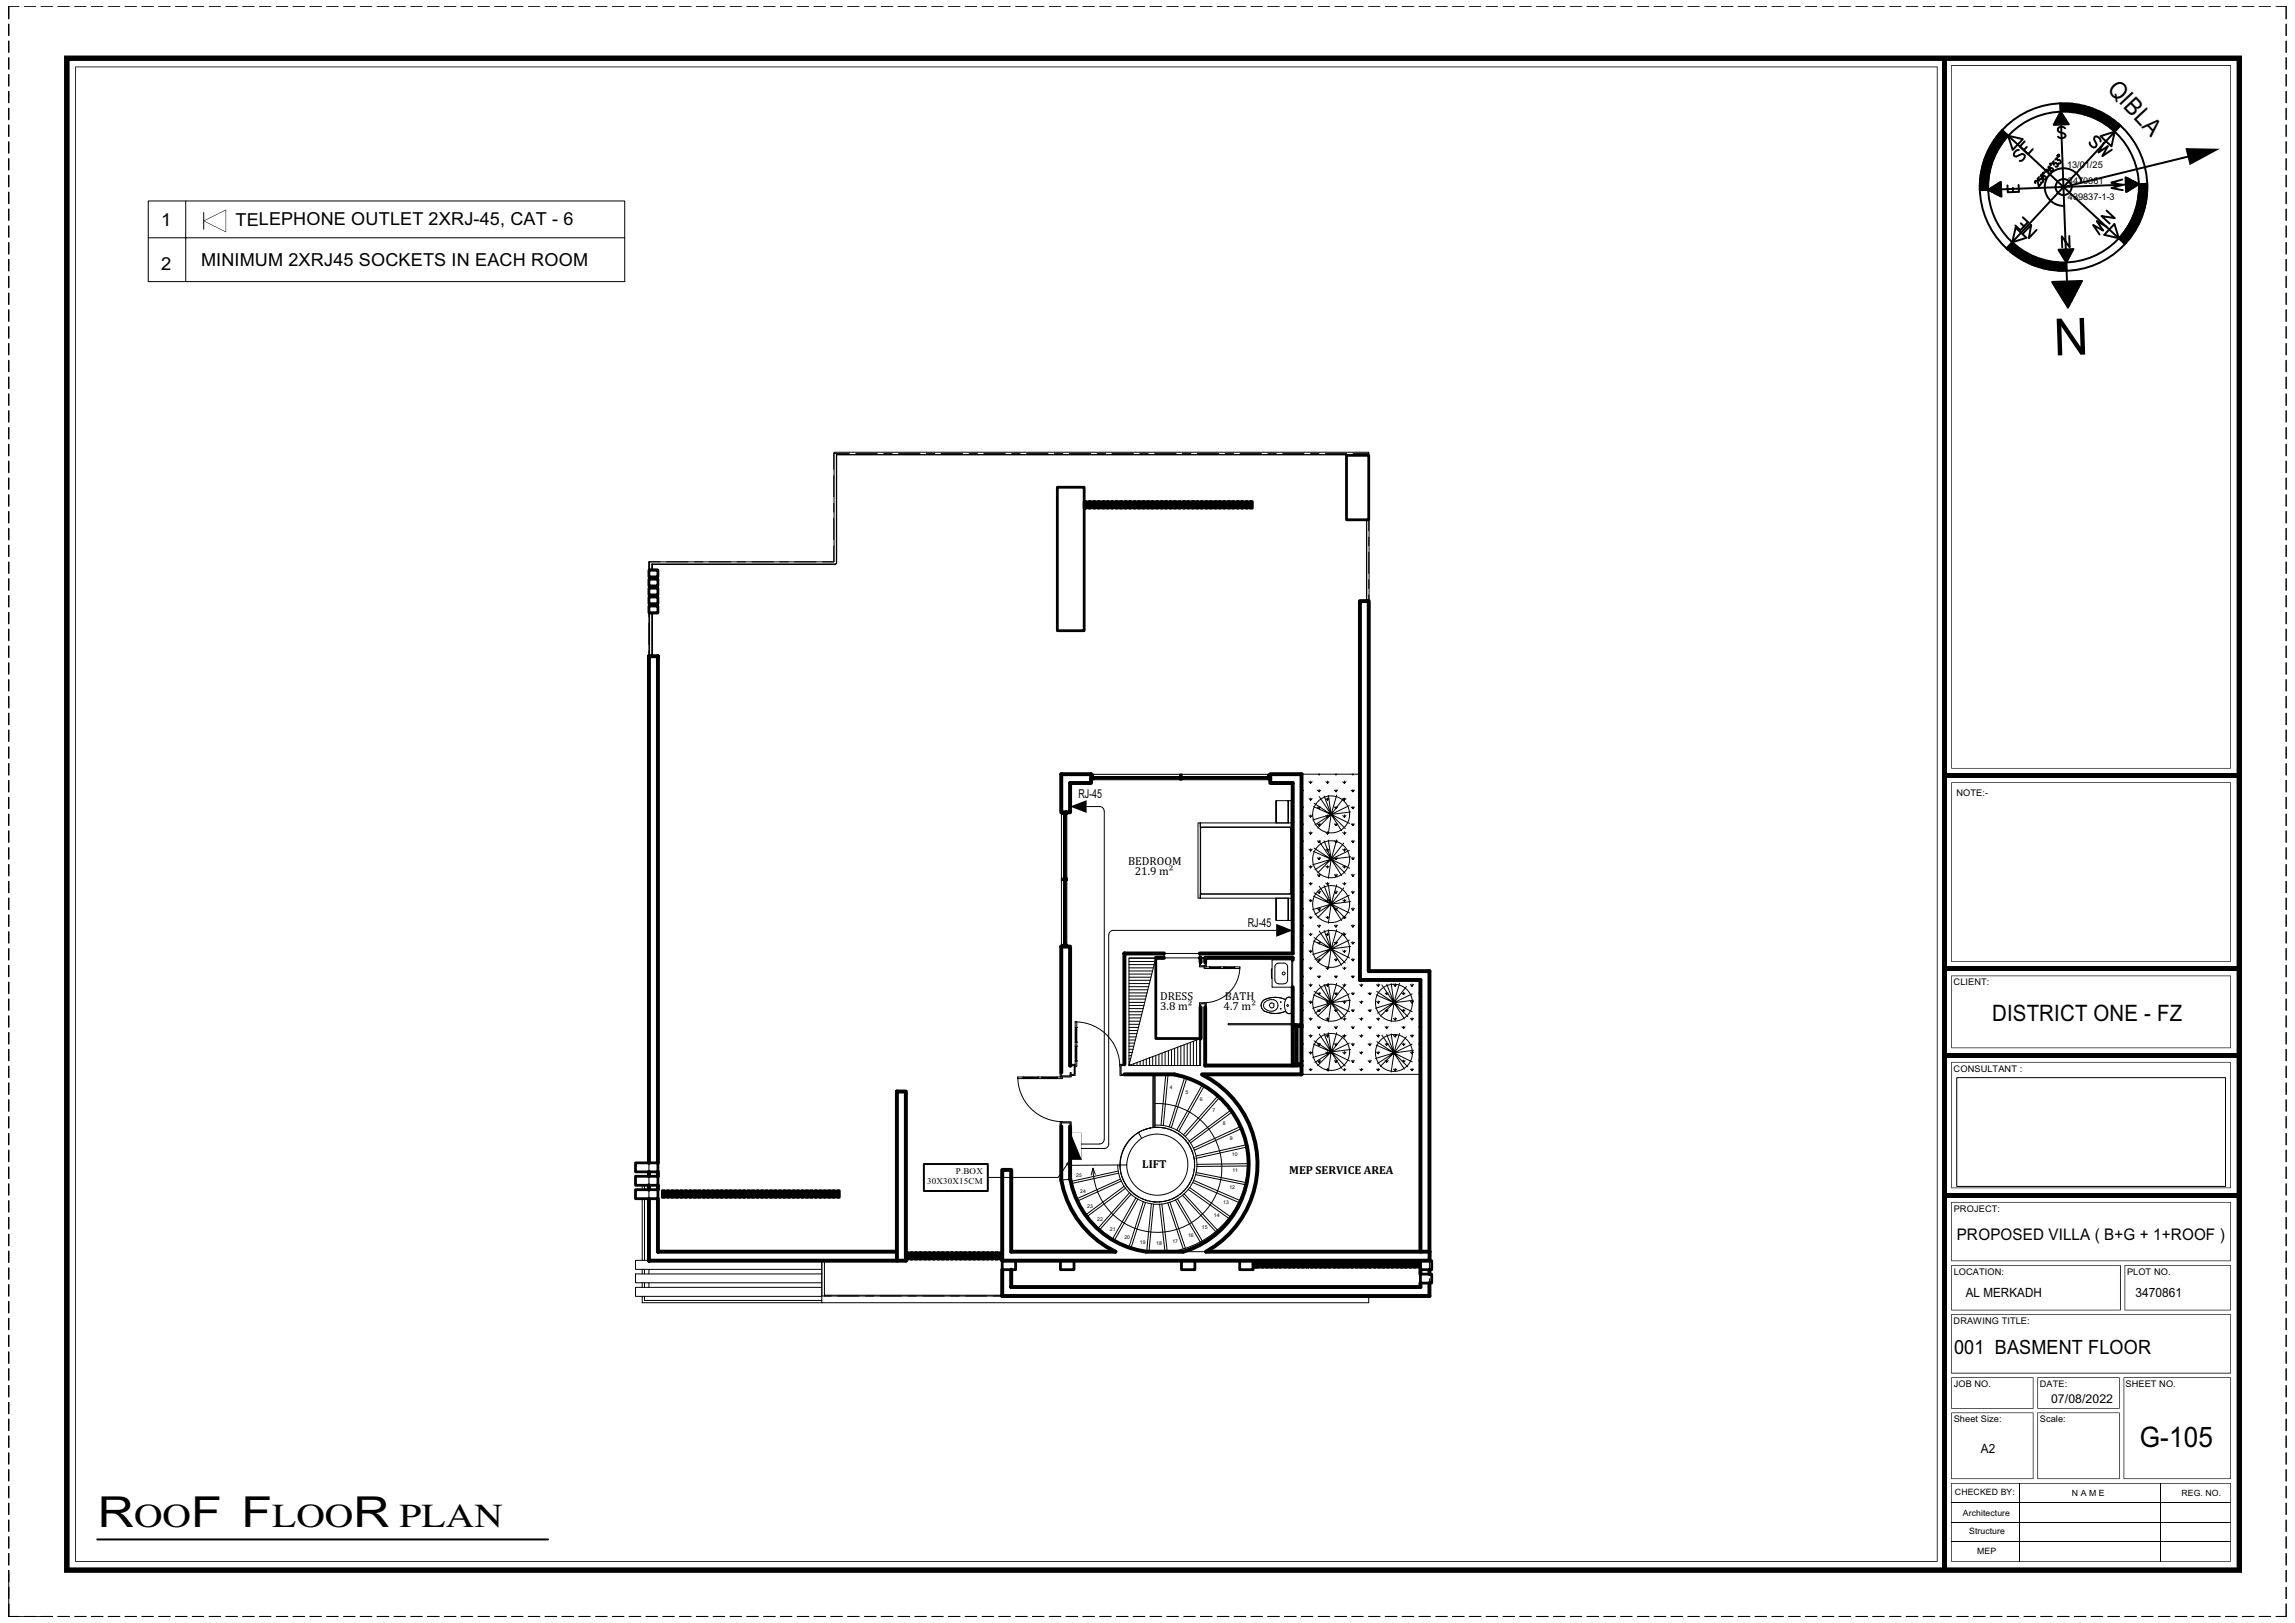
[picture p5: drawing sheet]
<svg xmlns="http://www.w3.org/2000/svg" width="297mm" height="210mm" viewBox="0 0 297 210" stroke-linecap="round" stroke-linejoin="round" font-family="sans-serif">
<defs><g id="words">
<text font-size="7.6" x="270.2" y="41.1" transform="rotate(178 270.2 41.1)">N</text>
<text font-size="4.4" x="12.7" y="197.6">ROOF FLOOR PLAN</text>
<text font-size="4.2" x="276.9" y="187.2">G-105</text>
<text font-size="3.6" x="272.6" y="11.6" transform="rotate(47 272.6 11.6)">QIBLA</text>
<text font-size="3.3" x="257.8" y="132.1">DISTRICT ONE - FZ</text>
<text font-size="2.9" x="252.9" y="175.2">001 BASMENT FLOOR</text>
<g font-size="2.6">
<text x="20.9" y="29.2">1</text>
<text x="30.5" y="29.2">TELEPHONE OUTLET 2XRJ-45, CAT - 6</text>
<text x="20.9" y="35">2</text>
<text x="26" y="34.4">MINIMUM 2XRJ45 SOCKETS IN EACH ROOM</text>
</g>
<text font-size="2.4" x="253.2" y="160.5">PROPOSED VILLA ( B+G + 1+ROOF )</text>
<g font-size="1.9">
<text x="254.4" y="167.8">AL MERKADH</text>
<text x="276.3" y="167.8">3470861</text>
<text x="256.4" y="187.9">A2</text>
</g>
<g font-size="1.8">
<text x="139.6" y="103.2">RJ-45</text>
<text x="146" y="111.9">BEDROOM</text>
<text x="146.9" y="113.2">21.9 m²</text>
<text x="161.5" y="120">RJ-45</text>
<text x="150.1" y="129.3">DRESS</text>
<text x="150.1" y="130.6">3.8 m²</text>
<text x="158.4" y="130.6">4.7 m²</text>
<text x="158.5" y="129.3">BATH</text>
<text x="147.8" y="151.2">LIFT</text>
<text x="166.8" y="151.9">MEP SERVICE AREA</text>
<text x="265.4" y="181.6">07/08/2022</text>
</g>
<g font-size="1.4">
<text x="253.2" y="103">NOTE:-</text>
<text x="252.8" y="127.5">CLIENT:</text>
<text x="252.8" y="138.7">CONSULTANT :</text>
<text x="252.8" y="156.8">PROJECT:</text>
<text x="252.8" y="165">LOCATION:</text>
<text x="275.3" y="165">PLOT NO.</text>
<text x="252.8" y="171.3">DRAWING TITLE:</text>
<text x="252.8" y="179.5">JOB NO.</text>
<text x="275.1" y="179.4">SHEET NO.</text>
<text x="252.8" y="184">Sheet Size:</text>
<text x="264" y="184">Scale:</text>
</g>
<g font-size="1.3">
<text x="120" y="153.2">30X30X15CM</text>
<text x="123.7" y="151.9">P.BOX</text>
<text x="264" y="179.4">DATE:</text>
<text x="253" y="193.5">CHECKED BY:</text>
<text x="254" y="196.2">Architecture</text>
<text x="268.1" y="193.5">N A M E</text>
<text x="282.3" y="193.5">REG. NO.</text>
<text x="254.8" y="198.5">Structure</text>
<text x="255.9" y="201.1">MEP</text>
</g>
<g font-size="1.2">
<text x="267.5" y="21.7">13/01/25</text>
<text x="267.6" y="23.8">3470861</text>
<text x="267.6" y="25.8">439837-1-3</text>
</g>
<g font-size=".8">
<text x="153.4" y="141.5">5</text>
<text x="158.2" y="145.6">8</text>
<text x="159.1" y="147.5">9</text>
<text x="139.8" y="154.3">24</text>
<text x="158.3" y="155.8">13</text>
<text x="159.1" y="153.8">12</text>
<text x="159.5" y="151.7">11</text>
<text x="140.7" y="156.3">23</text>
<text x="142" y="158">22</text>
<text x="143.6" y="159.3">21</text>
<text x="145.5" y="160.3">20</text>
<text x="147.5" y="160.9">19</text>
<text x="149.6" y="161.1">18</text>
<text x="155.5" y="159">15</text>
</g>
<g font-size=".7">
<text x="151.4" y="140.9">4</text>
<text x="155.3" y="142.5">6</text>
<text x="156.9" y="143.9">7</text>
<text x="159.4" y="149.6">10</text>
<text x="139.3" y="152.3">25</text>
<text x="151.7" y="160.8">17</text>
<text x="153.7" y="160.1">16</text>
<text x="157.1" y="157.5">14</text>
</g>
</g></defs>
<g fill="none" stroke="#000" stroke-width=".51">
<path d="M137.7 105.1h.2M141.2 100.9v.4h-2.7v3.8h-.4M141.2 100.2h-3.9l.1 4.9M141.2 100.5v.2M164.4 100.2h4v38.8h-12.8M164.4 100.9v.4h2.9v22.1h-12M164.4 100.5v.2M137.4 122.5l-.1 16.3M137.7 122.5h.2M138.1 122.5h.4v15.4h.1M145.5 139h6.5a11.8 11.8 0 0 1 9.6 11.1 11.8 11.8 0 0 1-8.5 11.9h-4.8a11.6 11.6 0 0 1-9.8-9.4M149.6 123.9h1"/>
<path d="M150.6 123.4h-5.1v14.3M155.3 123.9h.1v.6M155.4 130.3v4.1M155.6 139a13 13 0 0 1 .5 23M156 130.3v7.6h11.6M167.3 124.2v-.3h-11.3v.6M167.3 127.7v10.2M167.3 132.6h.3M167.7 137.9h.2M167.7 132.6h.2M168.3 137.9h.1M168.3 132.6h.1"/>
<path d="M84 155.1v8h33.2v-21.9h-1.1v21.9M84 150.5v-65.6h1.1v65.6M84 151.6v.6M84 153.4v.5M85.1 151.6v.6M85.1 153.4v.5M85.1 155.1v6.9h31M137.3 145.7v7a12.7 12.7 0 0 0 7 9.3h-13.4v-10.6h-1.2v11.7h55.3v-1.1M138.5 145.7v6.9M129.7 164.3v3.4h55.3v-1.7M130.9 164.3v2.2h52.9v-.5M156.1 162h28.9"/>
<path d="M183.8 162v-35.2h-7.8v-49h1.1v47.9h7.9v36.3M183.8 164.3v.6M185 164.3v.6"/>
</g>
<g fill="none" stroke="#000" stroke-width=".13">
<path d="M19.2 26h61.6v10.4h-61.6zM19.2 30.8h61.6M24 26v10.4M26.4 27.5v2.2M108.2 58.8h68.9l-68.9 .1M108.3 58.9v13.9M108.3 58.8l-.1 14M109.9 58.7h-2v2M110.8 58.7h2.7M114.4 58.7h1.1M116.3 58.7h2.8M119.9 58.7h1.1"/>
<path d="M121.8 58.7h2.8M125.4 58.7h1.1M127.3 58.7h2.8M130.9 58.7h1.1M132.9 58.7h2.7M136.5 58.7h1.1M138.4 58.7h2.7M142 58.7h1.1M143.9 58.7h2.8M147.5 58.7h1.1M149.4 58.7h2.8M153 58.7h1.1"/>
<path d="M155 58.7h2.7M158.5 58.7h1.1M160.5 58.7h2.7M164.1 58.7h1.1M166 58.7h2.8M169.6 58.7h1.1M171.5 58.7h2.8M175.1 58.7h2v.9M177.1 58.9h.1M177.2 58.9l-.1 8.4M177.2 58.9v18.9h-.3v-10.5M84 73.8v-.2h1.1v.2"/>
<path d="M84 79.3v.1h1.1v-.1M84 74.6v.3M84 75.1v2.8M84 78.1v.3M84 78.7v6.6M84.1 72.7h-.1v.9M84.1 72.7h23.8v-14.2h69.2v.3h-68.9v14.2h-23.8v.8M84.1 79.3v5.6h.3v-5.6M84.1 72.7v1.1M84.1 74.6v.3M84.1 75.8v.3M84.1 77v.2"/>
<path d="M84.1 78.1v.3M84.4 73h23.7M84.4 74.6v.3M84.4 75.8v.3M84.4 77v.2M84.4 78.1v.3M84.4 79.4v5.5M84.4 73v.6M85.1 74.6v.3M85.1 75.8v.3M85.1 77v.2M85.1 78.1v.3"/>
<path d="M85.4 72.7h-1.4v1.6M86.3 72.7h2.7M89.9 72.7h1.1M91.8 72.7h2.8M95.4 72.7h1.1M97.3 72.7h2.8M100.9 72.7h1.1M102.8 72.7h2.8M107.9 70.6v2.1h-1.5M107.9 61.5v2.8M107.9 65.1v1.1M107.9 67.1v2.7"/>
<path d="M108.1 73h-23.7M176.8 67.3v10.5M177.1 60.4v2.8M177.1 64v1.1M177.1 65.9v2.8M177.1 69.5v1.1M177.1 71.4v2.8M177.1 75v1.1M177.1 77v2.7M84 86.2v2.7M84 89.7v1.1M84 91.7v2.7"/>
<path d="M84 95.3v1.1M84 97.2v2.8M177.1 80.5v1.2M177.1 82.5v2.7M177.1 86.1v1.1M177.1 88v2.8M177.1 91.6v1.1M177.1 93.5v2.8M177.1 97.1v1.1M177.1 99.1v2.7M84 100.8v1.1M84 102.7v2.8"/>
<path d="M84 106.3v1.1M84 108.2v2.8M84 111.8v1.1M84 113.8v2.7M84 117.4v1.1M84 119.3v2.8M137.4 105.1h.1M137.4 105.4h.1M137.4 105.2h.1M137.4 113.7h.1M137.4 113.9h.1M137.4 113.8h.1"/>
<path d="M137.4 105.4v8.3M137.4 113.9v8.3M137.4 105.4h.2M137.4 105.1h.2M137.4 113.9h.2M137.4 113.7h.2M137.4 105.2v-.1h.1h-.1v.3h.1h-.1v-.1M137.4 113.8v-.1h.1h-.1v.2h.1h-.1v-.1M137.6 105.2h.4M137.6 113.8h.4M137.7 105.1v.1M137.7 105.1h.1"/>
<path d="M137.7 113.7h.1M137.7 105.4h.1M137.7 113.9h.1M137.7 105.3h.1M137.7 105.2h.1M137.7 113.8h.1M137.7 105.4h-.1M137.7 105.2l.2 .1zM137.7 105.3v.1M137.7 113.8h.2M137.7 105.3l.2-.1zM137.7 113.9h.2v8.4h-.2z"/>
<path d="M137.7 105.3h.2v8.4h-.2zM137.7 105.2l-.1-.1v.3M137.7 113.8l-.1 .1M137.7 113.8l-.1-.1v.2M137.7 113.7l.1 .1M137.8 105.3h.1M137.8 113.7h.1M137.8 105.2h.1M137.8 113.8h.1M137.8 113.8h-.1M137.9 113.8h-.2h.2M137.9 113.8h.1"/>
<path d="M137.9 105.3h.1M137.9 105.2v.1zM137.9 113.7v.1zM137.9 105.1v.1M137.9 105.1h.1M137.9 105.4h.1M137.9 113.7h.1M137.9 113.9h.1M137.9 105.2h.1M137.9 113.6h.1M137.9 114h.1M137.9 105.4v8.3"/>
<path d="M137.9 113.9v8.3M138 105.2v.1zM138 113.8h.1M138 105.4h.1M138 113.7h.1M138 113.9h.1M138 105.1h.1M138 105.3h.1M138 105.2h.1M138 105.2v.1M138 113.8v.1M138 105.1v.1"/>
<path d="M138 113.7v.2M138 105.3v.1M138 113.7v.1M138 105.1v.3M138 105.4v-.3v.3M138.1 105.1v17.4M138.5 104.4h.1M140.6 104.4h1.7a.57 .57 0 0 1 .6 .5M141.2 100.7h.1M141.2 100.8h.1M141.2 100.8v.1h.3v-.1M141.2 100.9h.2"/>
<path d="M141.2 100.5h.1M141.2 100.2h.1M141.2 100.9h.1M141.2 100.2v.3M141.2 100.8h.2M141.2 100.9h11.4M141.2 100.5l.1 .1M141.2 100.7v.1M141.3 100.8h.1M141.3 100.5h.1M141.3 100.7l.1 .1zM141.3 100.6h.1"/>
<path d="M141.3 100.6v.1M141.3 100.8h.2M141.3 100.7h.1M141.3 100.7v.1M141.3 100.8h.1zM141.3 100.7v-.2v.2M141.3 100.5v.2M141.3 100.2h-.1v.1v-.1h.3v.1v-.1h-.2v.1M141.3 100.2v.1M141.3 100.5v.1M141.3 100.2h.1M141.3 100.3h.1"/>
<path d="M141.3 100.5v.3M141.3 100.2l.1 .1M141.4 100.8h.1M141.4 100.6h.1M141.4 100.5h.1M141.4 100.7h.1M141.4 100.6v.1M141.4 100.7v.1M141.4 100.5h11.3v.2h-11.3zM141.5 100.5h.1M141.5 100.7l-.1 .1M141.5 100.8h-.1"/>
<path d="M141.5 100.9h.1M141.5 100.5l-.1 .1M141.5 100.5h-.3M141.5 100.2h.1M141.5 100.8h.1M141.5 100.2h11.1M141.5 100.7h11.1M141.5 100.2v.3M141.5 100.7h.1M141.5 100.5h-.1M142.9 104.9v42.5M152.6 100.7h.1"/>
<path d="M152.6 100.8h.1M152.6 100.8v.1h.3M152.6 100.9l.3-.1-.2 .1M152.7 100.5h.1M152.6 100.5h.1M152.6 100.2h.1M152.6 100.9h.1M152.6 100.2v.3M152.7 100.8h.2M152.7 100.8h.1M152.7 100.5v.1M152.7 100.7v.1"/>
<path d="M152.7 100.8h-.1M152.7 100.6h.1M152.7 100.7l.1 .1zM152.7 100.7h.1M152.7 100.6v.1M152.8 100.7h.1M152.8 100.7v-.2v.2M152.8 100.5v.2M152.8 100.2v.1M152.8 100.8h.1M152.8 100.6h.1M152.8 100.2h.1"/>
<path d="M152.8 100.3h.1M152.8 100.3v-.1h.1v.1M152.8 100.5v.1M152.8 100.5v.3M152.8 100.5h.1M152.8 100.6l.1 .1M152.8 100.7l.1 .1M152.9 100.5h11.3v.2h-11.3zM152.9 100.6h-.1M152.9 100.8h.1M152.9 100.5h.1M152.9 100.7v.1"/>
<path d="M152.9 100.5h-.2M152.9 100.2h-.3v.1v-.1h.2M152.9 100.8v.1M152.9 100.2h.1M152.9 100.9h.1M152.9 100.2v.3M152.9 100.5l-.1 .1M152.9 100.7h.1M152.9 100.2h11.2M152.9 100.7h11.2M152.9 100.9h11.2M155 106.5h.3v9.7h-.3z"/>
<path d="M155.4 107.2v8.3M155.4 107.2l.1-.1h11.4l.1 .1M155.4 115.5l.1 .1M155.5 115.7h11.4M164.1 100.7h.1M164.1 100.8h.1M164.1 100.5h.1M164.1 100.2v.3l.1 .1M164.1 100.2h.1M164.1 100.9h.1M164.1 100.9l.3-.1-.3 .1M164.1 100.8v.1h.3"/>
<path d="M164.1 100.2v.3h.3M164.1 100.7v.1M164.1 100.8h.2M164.2 100.5h.1M164.2 100.8h.1M164.2 100.7v.1M164.2 100.7l.1 .1zM164.2 100.8h-.1M164.2 100.8h.2M164.2 100.6h.1M164.2 100.7h.1M164.2 100.6v.1"/>
<path d="M164.2 100.2h-.1v.1M164.2 100.2v.1M164.2 100.7v-.2l.1 .2M164.2 100.5v.2M164.2 100.2h.1M164.2 100.3h.1M164.2 100.3v-.1h.2v.1M164.2 100.5v.3M164.2 100.2l.1 .1M164.3 100.8h.1M164.3 100.6h.1M164.3 100.7h.1"/>
<path d="M164.3 100.5h.1M164.3 100.6v.1M164.3 100.7v.1M164.3 100.7l.1 .1M164.4 100.5h.1M164.4 100.2h.1M164.4 100.8h.1M164.4 100.9h.1M164.4 100.8v.1M164.4 100.2v.3M164.4 100.2h-.3v.1M164.4 100.8h-.1"/>
<path d="M164.4 100.5h-.1M164.4 100.7h.1M165.1 103.6h.1v2.9h-.1zM165.1 116.2h.1v2.9h-.1zM165.2 116.2h1.5v2.9h-1.5zM166.7 103.6h-1.5v2.9h1.5h-11.4v.5h11.8M166.7 103.6v2.9h.4M166.7 103.6h.4M166.7 119.1h.4M166.7 116.2v2.9M166.7 103.6v2.9M167 115.5l-.1 .1"/>
<path d="M167 107.2v8.3M167.1 115.7h-11.8v.5h11.8M167.3 103.6h-.2v2.9h.2h-.2v9.7h.2h-.2v2.9h.2M168.4 100.2h7.6v26.6h7.8v12.2h-15.4zM168.4 117.7l.1 .1M168.4 115.5l.1 .1M168.4 113.3l.1 .1M168.4 111.1l.1 .1M168.4 106.8h.1M168.4 104.6h.1M168.4 100.2l.1 .1M168.5 100.2v.1"/>
<path d="M168.5 102.2v.3M168.5 104.3v.3M168.5 106.5v.3M168.5 108.7v.3M168.5 110.9v.3M168.5 113.1v.3M168.5 115.3v.3M168.5 117.5v.3M168.5 119.7v.3M168.6 100.2l-.1 .1M168.7 102.2l-.2 .2h-.1M168.7 104.4l-.2 .2"/>
<path d="M168.7 106.6l-.2 .2M168.7 108.8l-.2 .2-.1-.1M168.7 111l-.2 .2M168.7 113.2l-.2 .2M168.7 115.4l-.2 .2M168.7 117.5l-.2 .3M168.7 119.7l-.2 .2h-.1M169.4 101.1l.2 .3 .2-.3M169.4 103.3l.2 .2 .2-.2M169.4 105.5l.2 .2 .2-.2M169.4 107.7l.2 .2 .2-.2M169.4 109.9l.2 .2 .2-.2"/>
<path d="M169.4 112.1l.2 .2 .2-.2M169.4 114.3l.2 .2 .2-.2M169.4 116.4l.2 .3 .2-.3M169.4 118.6l.2 .2 .2-.2M169.6 101.1v.3M169.6 103.3v.2M169.6 105.4v.3M169.6 107.6v.3M169.6 109.8v.3M169.6 112v.3M169.6 114.2v.3M169.6 116.4v.3"/>
<path d="M169.6 118.6v.3M170.1 103.9l2.2 1.5-1.8 1.7M170.1 109.7l2.2 1.5-1.8 1.7M170.1 115.5l2.2 1.5-1.8 1.7M170.2 106.7l2.1-1.3 1.8 1.8M170.2 112.5l2.1-1.3 1.8 1.8M170.2 118.3l2.1-1.3 1.8 1.8M170.5 102.2l.2 .2 .2-.2M170.5 104.4l.2 .2 .2-.2M170.5 106.6l.2 .2 .2-.2M170.5 108.8l.2 .2 .2-.2M170.5 111l.2 .2 .2-.2"/>
<path d="M170.5 113.2l.2 .2 .2-.2M170.5 115.4l.2 .2 .2-.2M170.5 117.5l.2 .3 .2-.3M170.5 119.7l.2 .2 .2-.2M170.6 100.2l.1 .1 .1-.1M170.7 103.1l1.6 2.3-2.3-1M170.7 108.9l1.6 2.3-2.3-1M170.7 114.7l1.6 2.3-2.3-1M170.7 100.2v.1M170.7 102.2v.3M170.7 104.3v.3M170.7 106.5v.3"/>
<path d="M170.7 108.7v.3M170.7 110.9v.3M170.7 113.1v.3M170.7 115.3v.3M170.7 117.5v.3M170.7 119.7v.3M171.4 103l.9 2.4 2.4 1.1M171.4 108.8l.9 2.4 2.4 1.1M171.4 114.6l.9 2.4 2.4 1.1M171.6 112.1l.2 .2 .2-.2M171.6 116.4l.2 .3 .2-.3M171.6 118.6l.2 .2 .2-.2"/>
<path d="M171.6 114.3l.2 .2M171.6 109.9l.2 .2M171.6 107.7l.2 .2M171.6 105.5l.2 .2M171.6 103.3l.2 .2M171.6 101.1l.2 .3M171.8 101.1v.3M171.8 103.3v.2M171.8 105.4v.3M171.8 107.6v.3M171.8 109.8v.3M171.8 112v.3"/>
<path d="M171.8 114.2v.3M171.8 116.4v.3M171.8 118.6v.3M171.9 102.9l.4 2.5 2.3-1.2M171.9 108.7l.4 2.5 2.3-1.2M171.9 114.5l.4 2.5 2.3-1.2M172 101.1l-.2 .3M172 103.3l-.2 .2M172 105.5l-.2 .2M172 107.7l-.2 .2M172 109.9l-.2 .2M172 114.3l-.2 .2"/>
<path d="M172.7 102.2l.2 .2 .2-.2M172.7 108.8l.2 .2 .2-.2M172.7 113.2l.2 .2 .2-.2M172.7 119.7l.2 .2 .2-.2M172.7 117.5l.2 .3M172.7 115.4l.2 .2M172.7 111l.2 .2M172.7 106.6l.2 .2M172.7 104.4l.2 .2M172.8 100.2l.1 .1M172.9 100.2v.1M172.9 102.2v.3"/>
<path d="M172.9 104.3v.3M172.9 106.5v.3M172.9 108.7v.3M172.9 110.9v.3M172.9 113.1v.3M172.9 115.3v.3M172.9 117.5v.3M172.9 119.7v.3M173 102.9l-.7 2.5-.4 2.5M173 108.7l-.7 2.5-.4 2.5M173 114.5l-.7 2.5-.4 2.5M173 100.2l-.1 .1"/>
<path d="M173.1 104.4l-.2 .2M173.1 106.6l-.2 .2M173.1 111l-.2 .2M173.1 115.4l-.2 .2M173.1 117.5l-.2 .3M173.8 109.9l.2 .2 .2-.2M173.8 112.1l.2 .2 .2-.2M173.8 116.4l.2 .3 .2-.3M173.8 118.6l.2 .2 .2-.2M173.8 114.3l.2 .2M173.8 107.7l.2 .2M173.8 105.5l.2 .2"/>
<path d="M173.8 103.3l.2 .2M173.8 101.1l.2 .3M173.9 103.3l-1.6 2.1-2.4 .7M173.9 109.1l-1.6 2.1-2.4 .7M173.9 114.9l-1.6 2.1-2.4 .7M174 101.1v.3M174 103.3v.2M174 105.4v.3M174 107.6v.3M174 109.8v.3M174 112v.3M174 114.2v.3"/>
<path d="M174 116.4v.3M174 118.6v.3M174.2 101.1l-.2 .3M174.2 103.3l-.2 .2M174.2 105.5l-.2 .2M174.2 107.7l-.2 .2M174.2 114.3l-.2 .2M174.8 105.1l-2.5 .3 1.3 2.1M174.8 110.9l-2.5 .3 1.3 2.1M174.8 116.7l-2.5 .3 1.3 2.1M174.9 102.2l.2 .2 .2-.2M174.9 108.8l.2 .2 .2-.2"/>
<path d="M174.9 113.2l.2 .2 .2-.2M174.9 119.7l.2 .2 .2-.2M174.9 117.5l.2 .3M174.9 115.4l.2 .2M174.9 111l.2 .2M174.9 106.6l.2 .2M174.9 104.4l.2 .2M175 100.2l.1 .1M175.1 100.2v.1M175.1 102.2v.3M175.1 104.3v.3M175.1 106.5v.3"/>
<path d="M175.1 108.7v.3M175.1 110.9v.3M175.1 113.1v.3M175.1 115.3v.3M175.1 117.5v.3M175.1 119.7v.3M175.2 100.2l-.1 .1M175.3 104.4l-.2 .2M175.3 106.6l-.2 .2M175.3 111l-.2 .2M175.3 115.4l-.2 .2M175.3 117.5l-.2 .3"/>
<path d="M176 118.6v.1M176 116.4v.1M176 114.3h.1M176 112.1h.1M176 109.9h.1M176 107.7h.1M176 105.5h.1M176 103.3h.1M176 101.1v.1M177.1 102.6v1.1M177.1 104.6v2.7M177.1 108.2v1.1"/>
<path d="M177.1 110.1v2.8M177.1 113.7v1.1M177.1 115.6v2.8M177.1 119.2v1.1M84 122.9v1.1M84 124.8v2.8M84 128.4v1.1M84 130.3v2.8M84 133.9v1.1M84 135.9v2.7M84 139.5v1.1M131.7 139.4h5.8v.2h-5.8z"/>
<path d="M131.7 139.4a5.8 5.8 0 0 0 5.8 5.7M132.4 139.4h.1h-.1M132.4 139.5h.1M132.4 139.4h.1M132.5 139.5h-.1M132.5 139.5h.1M132.5 139.5l-.1 .1M132.6 139.4h-.2l.2 .1M132.6 139.5h.1M132.6 139.4h.1M132.7 139.4h1.6l-.2 .1M132.7 139.5h1.4"/>
<path d="M134.2 139.5h.1M134.2 139.5l.1 .1M134.3 139.5h.1M134.3 139.4h.1M134.3 139.4h-.1M134.8 139.5h.1M134.8 139.4h.1h-.1M134.8 139.4h.1M134.9 139.5h-.1M134.9 139.5h.1M134.9 139.5l-.1 .1M135.1 139.5h1.4"/>
<path d="M136.5 139.4h-1.7l.3 .1M136.5 139.4h.1M136.5 139.4l.2 .1h-.2M136.7 139.5h.1M136.7 139.4h.1M136.7 139.5v.1M137.2 138.8h.1v.4h1.2v-.4h.1v.6h-1.4zM137.4 122.2h.1M137.4 122.5h.1M137.4 122.3h.1M137.4 122.4h.1M137.4 122.5h.2"/>
<path d="M137.4 122.2h.2M137.4 122.3v-.1h.1h-.1v.3h.1h-.1v-.1M137.6 122.4h.4M137.7 122.5h.1M137.7 122.4h.1M137.7 122.3h.1M137.7 122.2h.1M137.7 122.2v.1M137.7 122.2l-.1 .3M137.7 122.4v.1M137.7 122.4h.2M137.7 122.3h.2"/>
<path d="M137.7 122.4l-.1 .1M137.8 122.3h.1M137.8 122.3h-.1M137.8 122.4h.1M137.8 122.4h-.1M137.9 122.3l-.2 .1h.2M137.9 122.4h.1M137.9 122.3h.1M137.9 122.3v.1zM137.9 122.4v.1M137.9 122.2h.1M137.9 122.5h.1"/>
<path d="M138 122.3v.1zM138 122.2h.1M138 122.3h.1M138 122.5h.1M138 122.4h.1M138 122.4v.1M138 122.2v.3M138 122.3v.1M138 122.2v.1M138.6 137.7h.5v1.5h-.5v-.2h.4v-1.1h-.4zM139.1 132.2h.3v5.8h-.3zM139.1 132.9h.1v.1"/>
<path d="M139.1 135.4h.1M139.1 132.2a5.8 5.8 0 0 1 5.8 5.8M139.2 133h.1M139.2 134.8h.1M139.2 135.4h.1M139.2 137.3h.1M139.2 133.2v1.6l.1-.2M139.2 132.9v.1M139.2 134.8h-.1M139.2 133.2l.1-.3v.3M139.2 137.2v.1M139.2 137.2v.1h-.1"/>
<path d="M139.3 135.6l-.1-.2v1.6M139.3 137v.3l-.1-.3M139.3 134.8h.1M139.3 137.2v.1v-.1M139.3 133.2h.1M139.3 135.6h.1M139.3 133.2v1.4M139.3 135.6v1.4M139.3 134.6h.1M139.3 137h.1M139.3 133h.1M139.3 135.4h.1"/>
<path d="M139.3 137.3h.1M139.4 135.4h-.1M144.9 137.7h.6v.2h-.4v1.1h.4v.2h-.6zM146.1 123.9h3.5l-3.5 14zM146.1 137.9l9.3-3.5v3.5zM146.1 137.8h.1M146.1 132.9h1.2M146.1 135.4h.6M146.1 125.2h3.2M146.1 124h3.5M146.1 124.4h3.4M146.1 124.8h3.3"/>
<path d="M146.1 125.6h3.1M146.1 126h2.9M146.1 126.4h2.9M146.1 126.8h2.8M146.1 127.3h2.6M146.1 127.7h2.5M146.1 128.1h2.4M146.1 128.5h2.4M146.1 128.9h2.2M146.1 129.3h2.1M146.1 129.7h2M146.1 130.1h2"/>
<path d="M146.1 130.5h1.8M146.1 130.9h1.7M146.1 131.3h1.6M146.1 131.7h1.5M146.1 132.1h1.4M146.1 132.5h1.3M146.1 133.3h1.1M146.1 133.7h1M146.1 134.2h.9M146.1 134.6h.8M146.1 135h.7M146.1 135.8h.5"/>
<path d="M146.1 136.2h.4M146.1 136.6h.3M146.1 137h.2M146.1 137.4h.1M146.3 137.8v.1M146.7 137.6v.3M147.1 137.5v.4M147.5 137.3v.6M147.9 137.2v.7M148.3 137v.9M148.8 136.9v1M149.2 136.7v1.2"/>
<path d="M149.2 139v6.9M149.3 139v6.9M149.5 139v6.9M149.6 136.6v1.3M150 136.4v1.5M150.4 136.3v1.6M150.6 123.4h4.7M150.6 123.9h4.7M150.8 136.1v1.8M150.9 139l-.6 6.6M151.2 139l-.7 6.6M151.2 135.9v2"/>
<path d="M151.4 139l1.9 .4M151.5 139a11.6 11.6 0 0 1 10 11.5 11.6 11.6 0 0 1-10.1 11.5M151.6 135.8v2.1M152 135.6v2.3M152.4 135.5v2.4M152.8 135.3v2.6M153.2 135.2v2.7M153.3 139.4l1.1 .5 1.2 .5M153.3 139.4l-2 6.4M153.6 139.5l-2 6.4M153.6 135v2.9M154 134.9v3"/>
<path d="M154.4 134.7v3.2M154.8 134.6v3.3M155.2 129.7h.9v.6h-.1v-.4h-.6v.4h-.2zM155.2 124.5h.2v.5h.6v-.5h.1v.6h-.9zM155.2 134.4v3.5M155.8 125.1h4.7v.2h-4.7zM156.5 125.2h1.1h.3l-1.1 .1zM156.5 125.1l.1 .1M156.6 125.1h.1M156.6 125.3h.1M156.6 125.3h-.1M156.6 125.2h.1"/>
<path d="M157.8 125.3h.1M157.8 125.2l.1 .1M157.8 125.2h.1M157.9 125.1h-.1M157.9 125.3h.1M157.9 125.1h.1M157.9 125.1l-.1 .1M158.4 125.1l.1 .1M158.4 125.1h.1M158.4 125.3h.1M158.4 125.2h.1M158.5 125.3h.1"/>
<path d="M158.5 125.2h.1M158.6 125.2h1.1l-.2 .1h-.9M158.6 125.2h-.2l.2 .1M158.9 132.5h8.4v.1h-8.4zM159.6 125.3h.1M159.6 125.2l.1 .1M159.7 125.2h-.1M159.7 125.3h.1M159.7 125.1h.1M159.7 125.1l-.1 .1M160.5 125.1a4.6 4.6 0 0 1-4.7 4.6M164.5 126.5h.1"/>
<path d="M164.6 125.4v-1.2h2.7v3.5h-2.7M164.6 125.4l-.1 1.1M164.6 126.5v1.2M164.6 125.4v1.1M164.8 130.8a.77 .77 0 0 0 .5-1 .77 .77 0 0 0-1.1-.4 .69 .69 0 0 0-.6 1l.1 .1a1.29 1.29 0 0 0 1.1 .3M164.8 129.8h-.3a.32 .32 0 0 0-.2 .3 .32 .32 0 0 0 .2 .3M164.8 130.3l-.3 .1M164.8 129.8v.5M165.2 120.4h-21.1a.61 .61 0 0 0-.6 .6v27a.57 .57 0 0 1-.6 .6h-3M165.5 127.3l-.3-.1-.2-.3v-1.8a.49 .49 0 0 1 .5-.5h.6a.49 .49 0 0 1 .5 .5v1.7a.49 .49 0 0 1-.5 .5M165.5 127.3h.6M166.4 129.3a2.58 2.58 0 0 0-3.1 .4 .85 .85 0 0 0 .4 1.2 3.3 3.3 0 0 0 2.7-.1"/>
<path d="M167.2 124.2v3.5M167.2 129.2a.47 .47 0 0 0-.8 .1 1.55 1.55 0 0 0 .2 1.8 .6 .6 0 0 0 .7-.2M167.2 129.2h.1M167.3 120.4h.1M167.6 132.6v5.2M167.6 137.8v-.2v.2M167.6 137.6h.1M167.6 132.6h.1M167.6 132.9h.1M167.6 132.6l.1 .1M167.6 137.8h.1M167.6 132.7v.2z"/>
<path d="M167.6 132.7h.1M167.6 137.7h.1M167.6 132.8h.4M167.6 137.7h.4M167.7 132.6v.1M167.7 132.7v.2M167.7 132.7h.1M167.7 137.6h.1M167.7 137.8h.1M167.7 132.9h.1M167.7 132.6v.3M167.7 137.6v.1"/>
<path d="M167.7 137.6v.2M167.7 132.8h.1M167.7 137.7h.1M167.7 132.6h.1M167.7 137.7l-.1 .1M167.7 132.7v.1M167.7 132.9h-.1M167.7 137.8l-.1 .1M167.7 132.7v.1zM167.7 137.7v.1zM167.7 132.9v4.7M167.7 132.8h.2"/>
<path d="M167.7 137.7h.2M167.7 132.9h.2v4.8h-.2zM167.7 132.8h.3h-.2M167.7 137.7h.3h-.2M167.8 132.8h.1M167.8 137.7h.1M167.8 132.7h.1M167.8 137.8h.1M167.8 132.8l.1 .1M167.8 132.7h.1zM167.9 132.7h.1M167.9 137.7h-.1"/>
<path d="M167.9 132.8v.1M167.9 137.8h.1M167.9 137.7h.1M167.9 132.8l-.1 .1M167.9 137.8h-.1M167.9 132.8h.1zM167.9 132.8h.1M167.9 132.7l.1-.1v.3M167.9 132.9h.1M167.9 137.6h.1M167.9 137.8v.1M167.9 132.6h.1"/>
<path d="M168 137.6h.1M168 132.9h.1M168 137.8h-.1M168 132.8h.1M168 132.7h.1M168 137.8h.1M168 137.7h.1M168 132.8v.1M168 132.7h-.1M168 137.6v.3l-.1-.2M168 137.6v.1M168 137.6h-.1"/>
<path d="M168 132.9h.3v4.7M168 132.9h.3M168 132.6h.3M168 137.8l.3 .1M168 137.6h.3M168.2 132.8h.1M168.2 137.7h.1M168.2 132.8l.1 .1h-.1M168.2 137.7l.1 .1h-.1M168.2 137.7l.1-.1h-.1h.1v.2M168.3 132.6h.1M168.3 132.9h.1"/>
<path d="M168.3 132.8h.1M168.3 137.6h.1M168.3 137.8h.1M168.3 137.7h.1M168.3 132.8l-.1-.2h.1v.3M168.4 137.4h.1M168.4 130.8l.1 .1M168.4 124.2l.1 .1M168.4 122.1h.1M168.5 121.8v.3M168.5 124v.3M168.5 126.2v.3"/>
<path d="M168.5 128.4v.3M168.5 130.6v.3M168.5 132.8v.3M168.5 135v.3M168.5 137.1v.3M168.7 121.9l-.2 .2M168.7 124.1l-.2 .2M168.7 126.3l-.2 .2-.1-.1M168.7 128.5l-.2 .2-.1-.1M168.7 130.7l-.2 .2M168.7 132.9l-.2 .2-.1-.1M168.7 135.1l-.2 .1h-.1"/>
<path d="M168.7 137.2l-.2 .2M169.4 120.8l.2 .2 .2-.2M169.4 123l.2 .2 .2-.2M169.4 125.2l.2 .2 .2-.2M169.4 127.4l.2 .2 .2-.2M169.4 129.6l.2 .2 .2-.2M169.4 131.8l.2 .2 .2-.2M169.4 134l.2 .2 .2-.2M169.4 136.1l.2 .2 .2-.2M169.4 138.3l.2 .2 .2-.2M169.6 120.7v.3M169.6 122.9v.3"/>
<path d="M169.6 125.1v.3M169.6 127.3v.3M169.6 129.5v.3M169.6 131.7v.3M169.6 133.9v.3M169.6 136.1v.3M169.6 138.2v.3M170.1 121.3l2.2 1.5-1.8 1.7M170.1 134.7l2.2 1.4-1.8 1.8M170.1 128.3l2.2 1.4-1.8 1.8M170.2 124.1l2.1-1.3 1.8 1.8M170.2 137.5l2.1-1.4 1.8 1.8"/>
<path d="M170.2 131.1l2.1-1.4 1.8 1.8M170.5 121.9l.2 .2 .2-.2M170.5 124.1l.2 .2 .2-.2M170.5 126.3l.2 .2 .2-.2M170.5 128.5l.2 .2 .2-.2M170.5 130.7l.2 .2 .2-.2M170.5 132.9l.2 .2 .2-.2M170.5 135.1l.2 .1 .2-.1M170.5 137.2l.2 .2 .2-.2M170.7 120.5l1.6 2.3-2.3-1M170.7 133.8l1.6 2.3-2.3-1M170.7 127.4l1.6 2.3-2.3-1"/>
<path d="M170.7 121.8v.3M170.7 124v.3M170.7 126.2v.3M170.7 128.4v.3M170.7 130.6v.3M170.7 132.8v.3M170.7 135v.3M170.7 137.1v.3M171.4 120.4l.9 2.4 2.4 1.1M171.4 133.7l.9 2.4 2.4 1.2M171.4 127.3l.9 2.4 2.4 1.2M171.6 125.2l.2 .2 .2-.2"/>
<path d="M171.6 129.6l.2 .2 .2-.2M171.6 131.8l.2 .2 .2-.2M171.6 136.1l.2 .2 .2-.2M171.6 138.3l.2 .2M171.6 134l.2 .2M171.6 127.4l.2 .2M171.6 123l.2 .2M171.6 120.8l.2 .2M171.8 120.7v.3M171.8 122.9v.3M171.8 125.1v.3M171.8 127.3v.3"/>
<path d="M171.8 129.5v.3M171.8 131.7v.3M171.8 133.9v.3M171.8 136.1v.3M171.8 138.2v.3M171.9 120.3l.4 2.5 2.3-1.2M171.9 133.6l.4 2.5 2.3-1.1M171.9 127.3l.4 2.4 2.3-1.1M172 120.8l-.2 .2M172 123l-.2 .2M172 127.4l-.2 .2M172 134l-.2 .2"/>
<path d="M172 138.3l-.2 .2M172.7 126.3l.2 .2 .2-.2M172.7 128.5l.2 .2 .2-.2M172.7 132.9l.2 .2 .2-.2M172.7 135.1l.2 .1 .2-.1M172.7 137.2l.2 .2M172.7 130.7l.2 .2M172.7 124.1l.2 .2M172.7 121.9l.2 .2M172.9 121.8v.3M172.9 124v.3M172.9 126.2v.3"/>
<path d="M172.9 128.4v.3M172.9 130.6v.3M172.9 132.8v.3M172.9 135v.3M172.9 137.1v.3M173 120.3l-.7 2.5-.4 2.5M173 133.6l-.7 2.5-.4 2.5M173 127.2l-.7 2.5-.4 2.5M173.1 121.9l-.2 .2M173.1 124.1l-.2 .2M173.1 130.7l-.2 .2M173.1 137.2l-.2 .2"/>
<path d="M173.8 125.2l.2 .2 .2-.2M173.8 129.6l.2 .2 .2-.2M173.8 131.8l.2 .2 .2-.2M173.8 136.1l.2 .2 .2-.2M173.8 138.3l.2 .2M173.8 134l.2 .2M173.8 127.4l.2 .2M173.8 123l.2 .2M173.8 120.8l.2 .2M173.9 120.7l-1.6 2.1-2.4 .7M173.9 134l-1.6 2.1-2.4 .7M173.9 127.6l-1.6 2.1-2.4 .8"/>
<path d="M174 120.7v.3M174 122.9v.3M174 125.1v.3M174 127.3v.3M174 129.5v.3M174 131.7v.3M174 133.9v.3M174 136.1v.3M174 138.2v.3M174.2 120.8l-.2 .2M174.2 123l-.2 .2M174.2 127.4l-.2 .2"/>
<path d="M174.2 134l-.2 .2M174.2 138.3l-.2 .2M174.8 122.5l-2.5 .3 1.3 2.1M174.8 135.8l-2.5 .3 1.3 2.1M174.8 129.4l-2.5 .3 1.3 2.1M174.9 126.3l.2 .2 .2-.2M174.9 128.5l.2 .2 .2-.2M174.9 132.9l.2 .2 .2-.2M174.9 135.1l.2 .1 .2-.1M174.9 137.2l.2 .2M174.9 130.7l.2 .2M174.9 124.1l.2 .2"/>
<path d="M174.9 121.9l.2 .2M175.1 121.8v.3M175.1 124v.3M175.1 126.2v.3M175.1 128.4v.3M175.1 130.6v.3M175.1 132.8v.3M175.1 135v.3M175.1 137.1v.3M175.3 121.9l-.2 .2M175.3 124.1l-.2 .2M175.3 130.7l-.2 .2"/>
<path d="M175.3 137.2l-.2 .2M176 127.4l.2 .2 .2-.2M176 129.6l.2 .2 .2-.2M176 131.8l.2 .2 .2-.2M176 134l.2 .2 .2-.2M176 136.1l.2 .2 .2-.2M176 138.3l.2 .2 .2-.2M176 125.2h.1M176 123h.1M176 120.8v.1M176.2 127.3v.3M176.2 129.5v.3"/>
<path d="M176.2 131.7v.3M176.2 133.9v.3M176.2 136.1v.3M176.2 138.2v.3M177 128.5l.3 .2 .2-.2M177 130.7l.3 .2 .2-.2M177 132.9l.3 .2 .2-.2M177 135.1l.3 .1 .2-.1M177 137.2l.3 .2 .2-.2M177.1 121.1v2.8M177.1 124.7v1h1.7M177.3 128.4v.3"/>
<path d="M177.3 130.6v.3M177.3 132.8v.3M177.3 135v.3M177.3 137.1v.3M178.1 129.6l.3 .2 .2-.2M178.1 131.8l.3 .2 .2-.2M178.1 136.1l.3 .2 .2-.2M178.1 138.3l.3 .2M178.1 134l.3 .2M178.1 127.4l.3 .2M178.2 128.3l2.2 1.4-1.8 1.8M178.2 134.8l2.2 1.4-1.8 1.8"/>
<path d="M178.3 131.1l2.1-1.4 1.8 1.8M178.3 137.6l2.1-1.4 1.8 1.8M178.4 127.3v.3M178.4 129.5v.3M178.4 131.7v.3M178.4 133.9v.3M178.4 136.1v.3M178.4 138.2v.3M178.6 127.4l-.2 .2M178.6 134l-.2 .2M178.6 138.3l-.2 .2M178.8 127.4l1.6 2.3-2.3-1"/>
<path d="M178.8 133.9l1.6 2.3-2.3-1M179.2 128.5l.2 .2 .3-.2M179.2 130.7l.2 .2 .3-.2M179.2 132.9l.2 .2 .3-.2M179.2 135.1l.2 .1 .3-.1M179.2 137.2l.2 .2 .3-.2M179.5 128.4v.3M179.5 130.6v.3M179.5 132.8v.3M179.5 135v.3M179.5 137.1v.3M179.5 127.3l.9 2.4 2.4 1.2"/>
<path d="M179.5 133.8l.9 2.4 2.4 1.2M179.7 125.7h2.7M180 127.3l.4 2.4 2.3-1.1M180 133.8l.4 2.4 2.3-1.1M180.3 127.4l.2 .2 .3-.2M180.3 129.6l.2 .2 .3-.2M180.3 131.8l.2 .2 .3-.2M180.3 134l.2 .2 .3-.2M180.3 136.1l.2 .2 .3-.2M180.3 138.3l.2 .2 .3-.2M180.6 127.3v.3M180.6 129.5v.3"/>
<path d="M180.6 131.7v.3M180.6 133.9v.3M180.6 136.1v.3M180.6 138.2v.3M181.1 127.2l-.7 2.5-.4 2.5M181.1 133.7l-.7 2.5-.4 2.5M181.4 128.5l.2 .2 .2-.2M181.4 132.9l.2 .2 .2-.2M181.4 135.1l.2 .1 .2-.1M181.4 137.2l.2 .2M181.4 130.7l.2 .2M181.6 128.4v.3"/>
<path d="M181.6 130.6v.3M181.6 132.8v.3M181.6 135v.3M181.6 137.1v.3M181.8 130.7l-.2 .2M181.8 137.2l-.2 .2M182 127.6l-1.6 2.1-2.4 .8M182 134.1l-1.6 2.1-2.4 .8M182.5 129.6l.2 .2 .2-.2M182.5 131.8l.2 .2 .2-.2M182.5 136.1l.2 .2 .2-.2M182.5 138.3l.2 .2"/>
<path d="M182.5 134l.2 .2M182.5 127.4l.2 .2M182.7 127.3v.3M182.7 129.5v.3M182.7 131.7v.3M182.7 133.9v.3M182.7 136.1v.3M182.7 138.2v.3M182.9 129.4l-2.5 .3 1.3 2.1M182.9 135.9l-2.5 .3 1.3 2.1M182.9 127.4l-.2 .2M182.9 134l-.2 .2"/>
<path d="M182.9 138.3l-.2 .2M183.3 125.7h1.7v2.2M183.6 137.2l.2 .2M183.6 135.1l.2 .1M183.6 132.9l.2 .2M183.6 130.7l.2 .2M183.6 128.5l.2 .2M183.8 128.7h.1M183.8 130.9h.1M183.8 133.1h.1M183.8 135.2h.1M183.8 137.4h.1"/>
<path d="M185 128.7v2.8M185 132.3v1.1M185 134.2v2.8M185 137.8v1.1M185 139.8v2.7M253.2 139.4h34.8v14.1h-34.8zM83.1 153.4v.5M83.1 155.1v8M83.4 153.4v.5M83.4 155.1v8M84 141.4v2.8M84 145v1.1"/>
<path d="M84 146.9v2.8M84 150.5v1.1M84 152.4v2.8M84 156v1.1M84 158v2.7M137.2 145.2h1.4v.5h-.1v-.4h-1.2v.4h-.1zM138 150.7l-1.1 1.6h-9.1M138.5 152.6l-1.2 .1M138.5 146.6l1.4 3.5M138.6 152.9l.1 .6M138.8 153.8l.2 .5M139.1 154.7l.2 .5"/>
<path d="M139.5 155.6l.2 .4M139.9 156.4l.3 .4M140.4 157.1l.3 .4M141 157.9l.3 .3M141.6 158.5l.3 .4M141.7 151.9l-.3-.7-.2 .8M142.2 159.2l.4 .3M142.9 147.4a.57 .57 0 0 1-.6 .6h-2.4M142.9 159.7l.4 .3M144.6 150.7l-6.1 .1M144.7 151.5l-6.2 1.4M144.8 151.8l-6.2 1.4"/>
<path d="M144.9 150.7v.3M144.9 150.7h.9M144.9 150.7a4.5 4.5 0 0 0 .6 2.2M145 151.3h.1M145 151.5h.1M145 152.6l-5.7 2.5M145.1 151.8h.1M145.1 152.8l-5.7 2.6M145.1 152l.1 .1M145.2 152.3v.1M145.3 152.6h.1M145.4 152.8v.1"/>
<path d="M145.5 153.5l-5 3.7M145.5 153l.3 .4M145.6 153.1h.1M145.7 153.7l-5.1 3.7M145.7 153.3v.1M145.8 153.5l.3 .3M145.9 153.5h.1M146 153.7l.2 .2M146.2 154.3l-4.2 4.7M146.2 153.9l.2 .2M146.2 154l.3 .3M146.4 154.5l-4.1 4.7"/>
<path d="M146.6 154.3h.1M146.6 154.4l.3 .2M146.7 154.4l.1 .1M147 155l-3.1 5.4M147 154.7h.1M147.1 154.7l.4 .3M147.2 154.8h.1M147.2 155.2l-3 5.4M147.3 146.5a5.2 5.2 0 0 0-2.4 4.2M147.3 146.5l.5 .8M147.4 146.5h-.1M147.6 155l.4 .2"/>
<path d="M147.7 155.1h.1M147.7 146.3l-.4 .2M147.7 147.3a4 4 0 0 1 5.8 2 4 4 0 0 1-3 5.3 4 4 0 0 1-4.7-3.9M147.8 147.3a4.4 4.4 0 0 0-2 3.4M148 155.2h.1M148 155.5l-1.9 5.9M148 146.2h.1M148.2 155.3l.4 .1-.1-.1M148.2 155.3h.1M148.2 155.6l-1.8 5.9M148.3 146.1h.1M148.3 146.1h.1l-.6 .2"/>
<path d="M148.7 155.4h.1M148.7 155.4l.4 .1M148.8 146h.1M148.9 145.9l-.4 .1M148.9 145.9l-.2 .1M149 155.8l-.6 6.2M149 155.5h.2M149.2 145.9h.1M149.3 155.8l-.6 6.2M149.3 155.5h.1M149.3 155.5h.3M149.3 155.5h.4"/>
<path d="M149.5 142.8a8.3 8.3 0 0 1 8.6 8.1 8.3 8.3 0 0 1-8.2 8.6 8.3 8.3 0 0 1-8.5-8.3M149.5 145.6a5.1 5.1 0 0 1 5.4 4.9 5.1 5.1 0 0 1-5 5.3 5.1 5.1 0 0 1-5.3-5.1h.3M149.6 145.9h.4M149.6 145.9h.1M149.8 155.5h.1M149.9 145.9h.1M150.1 155.8l.7 6.2M150.1 155.5h-.1M150.2 145.9h.4M150.3 155.5h-.4M150.4 155.5h.1M150.4 155.8l.7 6.2"/>
<path d="M150.4 145.9l.3 .1M150.7 155.4l-.1 .1M150.7 146h.3M150.7 146l.4 .1M150.9 155.4l-.4 .1M151.1 155.6l2 6M151.2 155.3h-.1M151.2 146.1h.1M151.3 146.1l.4 .2M151.4 155.5l2 6M151.4 146.2h.1M151.5 155.2h-.1"/>
<path d="M151.5 155.2l-.4 .2M151.7 146.3h.1M151.9 146.3l.3 .2M151.9 146.4h.1M152 155h-.1M152 155l-.3 .1M152.1 155.2l3.2 5.5M152.2 146.5v.1M152.4 155.1l3.2 5.5M152.4 146.6l.3 .2M152.4 146.7h.1M152.5 154.7l-.3 .2"/>
<path d="M152.5 154.7h-.1M152.8 154.4l-.2 .2M152.9 147l.2 .3v-.1M152.9 147h.1M153 154.3l-.3 .2M153 154.7l4.3 4.7M153 154.2v.1M153.2 154.5l4.4 4.7M153.2 154v.1M153.3 147.4h.1M153.3 147.4l.3 .3M153.4 153.9l-.2 .3"/>
<path d="M153.4 153.8h.1M153.5 147.6l.1 .1M153.6 153.6v.1M153.6 147.8h.1M153.6 147.8l.2 .2M153.7 147.8l.2 .4M153.7 153.4l-.1 .3M153.8 153.9l5.2 3.7M153.9 153.2h.1M153.9 148.2v.1M154 153.7l5.2 3.7M154 148.3l.2 .4"/>
<path d="M154 148.4l.1 .1M154 152.9v.1M154.1 152.9l-.2 .3M154.2 152.7h-.1M154.2 148.7h.1M154.3 148.9l.1 .3M154.3 148.9v.1M154.3 152.4v.1M154.3 152.4l-.1 .3M154.3 153l6 2.6M154.4 152.2h-.1M154.4 149.2v.1"/>
<path d="M154.4 149.5h.1M154.4 149.4l.1 .4M154.5 151.8l-.1 .1M154.5 152.7l5.9 2.6M154.5 151.6v.1M154.5 151.8l-.1 .4M154.5 149.8h.1M154.5 149.9h.1M154.5 150v.1M154.6 150v.4M154.6 151.1l-.1 .3M154.6 150.3v.1"/>
<path d="M154.6 150.9v.1M154.6 150.6h.1M154.6 151.2l-.1 .4M154.6 150.6v.4M154.7 152l6.4 1.3M154.8 151.7l6.4 1.3M155.6 140.4a11.8 11.8 0 0 1 3.6 3.3M155.6 140.4l-3.3 5.8M155.8 140.6l-3.3 5.8M157.6 141.8l-4.4 5M157.8 142l-4.4 5.1M159.2 143.7l.5 .6"/>
<path d="M159.2 143.7l-5.3 3.9M159.4 143.9l-5.3 4M159.9 144.6l.1 .3M160.5 145.8l-6.1 2.8M160.6 146.1l-6.1 2.7M161.2 148.1l-6.4 1.5M161.3 148.4l-6.5 1.5M161.5 150.9h-6.6M161.5 150.6l-6.6 .1M185 143.4v1.1M185 145.3v2.8M185 148.9v1.1"/>
<path d="M185 150.8v2.8M185 154.4v1.1M185 156.3v2.8M185 159.9v1.1M83.1 167.7v.9h23.3M83.1 164.2v.6M83.1 166v.6M83.4 167.7v.6h23M83.4 164.2v.6M83.4 166v.6M84 163.1h-1.8v1.1h24.2M84 161.6v1.5h.7"/>
<path d="M84 164.2v.6M84 166v.6M85.5 163.1h2.8M89.1 163.1h1.1M91 163.1h2.8M94.6 163.1h1.1M96.6 163.1h2.7M100.1 163.1h1.1M102.1 163.1h2.7M105.7 163.1h.7v4.6h1.2M106.4 164.8h-24.2v1.2h24.2M106.4 163.1v5.5h70.7v-.9"/>
<path d="M106.4 166.6h-24.2v1.1h24.2M106.7 167.6h23M106.7 163.1v4.6h23M130.5 167.7h2.7M134.1 167.7h1.1M136 167.7h2.8M139.6 167.7h1.1M141.5 167.7h2.8M143.7 160.3l.4 .2M144.5 160.7l.4 .2M145.1 167.7h1.1M145.3 161.1l.4 .2"/>
<path d="M146.1 161.4l.5 .2M147 161.7l.5 .1M147.1 167.7h2.7M147.9 161.9l.4 .1M150.6 167.7h1.1M152.6 167.7h2.7M153.1 162h3M156.2 167.7h1.1M158.1 167.7h2.8M161.7 167.7h1.1M163.6 167.7h2.8M167.2 167.7h1.1"/>
<path d="M169.1 167.7h2.8M172.7 167.7h1.1M174.7 167.7h2.7M178.3 167.7h1.1M180.2 167.7h2.8M185 165.4v2.3h-1.2M185 161.9v2.7M252.6 197h36.1M252.6 199.5h36.1M252.6 194.4h36.1M261.3 191.9v10.1M279.5 191.9v10.1"/>
<path d="M1.1 203.7v5.5h5.5"/>
<circle cx="172.3" cy="105.4" r="2.39"/>
<circle cx="172.3" cy="111.2" r="2.39"/>
<circle cx="172.3" cy="117" r="2.39"/>
<circle cx="165.7" cy="129.7" r=".04"/>
<circle cx="165.7" cy="130.5" r=".04"/>
<circle cx="166.1" cy="126" r=".19"/>
<circle cx="166.6" cy="130.1" r=".11"/>
<circle cx="172.3" cy="122.8" r="2.39"/>
<circle cx="172.3" cy="136.1" r="2.39"/>
<circle cx="172.3" cy="129.7" r="2.39"/>
<circle cx="180.4" cy="129.7" r="2.39"/>
<circle cx="180.4" cy="136.2" r="2.39"/>
<circle cx="149.8" cy="150.7" r="4.8"/>
</g>
<g fill="#000">
<path d="M282.8 19.2l4.5 .1-3.9 2.1zM138.5 104.4l2.1-.9v1.7zM165.2 119.5l2.1 .9-2.1 .8zM138.5 150.1l-.4 .7-.2-.1zM138.5 146.6l1.4 3.5h-1.4z"/>
<path d="M9.7 8.6h241.1v193.5h-241.1v-193.5l.1 .1v193.3h240.8v-193.3h-240.8z" fill-rule="evenodd"/>
<path d="M252.5 8.4h36.2l-.1 .1h-36v90.9h36v-90.9l.1-.1v91.1h-36.2z" fill-rule="evenodd"/>
<path d="M251.6 7.5h38l-.1 .1h-37.8v92.7h37.8v-92.7l.1-.1v92.9h-38z" fill-rule="evenodd"/>
<path d="M26.3 28.6l3-1.5v3l-.1-2.9-2.8 1.4 2.9 1.5z" fill-rule="evenodd"/>
<path d="M84.4 73v.6z" fill-rule="evenodd"/>
<path d="M251.6 100.1h38v.5h-38z" fill-rule="evenodd"/>
<path d="M252.5 101.2h36.2l-.1 .1h-36v23.1h36v-23.1l.1-.1v23.2h-36.2z" fill-rule="evenodd"/>
<path d="M251.6 125h38v.6h-38z" fill-rule="evenodd"/>
<path d="M251.6 136.2h38v.6h-38z" fill-rule="evenodd"/>
<path d="M252.5 126.2h36.2v9.4h-36.2l.1-.1h36v-9.2h-36v9.2l-.1 .1z" fill-rule="evenodd"/>
<path d="M252.5 137.4h36.2l-.1 .1h-36v16.2h36v-16.2l.1-.1v16.3h-36.2z" fill-rule="evenodd"/>
<path d="M138.5 146.6h1.4v3.5h-1.4l1.4-.1v-3.4h-1.4v3.5z" fill-rule="evenodd"/>
<path d="M251.6 154.3h38v.6h-38z" fill-rule="evenodd"/>
<path d="M252.5 155.5h36.2l-.1 .1h-36v7.5h36v-7.5l.1-.1v7.7h-36.2z" fill-rule="evenodd"/>
<path d="M252.5 178.2h10.7l-.1 .1h-10.5v3.9h10.5v-3.9l.1-.1v4.1h-10.7z" fill-rule="evenodd"/>
<path d="M263.7 178.2h10.6v4.1h-10.6v-4.1v.1v3.9h10.5v-3.9h-10.5z" fill-rule="evenodd"/>
<path d="M252.5 163.7h22l-.1 .1h-21.8v5.7h21.8v-5.7l.1-.1v5.9h-22z" fill-rule="evenodd"/>
<path d="M274.8 178.2h13.9v13.2h-13.9v-13.2l.1 .1v13h13.7v-13h-13.7z" fill-rule="evenodd"/>
<path d="M274.9 163.7h13.8v5.9h-13.8v-5.9l.1 .1v5.7h13.6v-5.7h-13.6z" fill-rule="evenodd"/>
<path d="M252.5 170h36.2l-.1 .1h-36v7.5h36v-7.5l.1-.1v7.7h-36.2z" fill-rule="evenodd"/>
<path d="M252.5 191.9h36.2v10.2h-36.2v-10.2l.1 .1v10h36v-10h-36z" fill-rule="evenodd"/>
<path d="M252.5 182.8h10.7h-.1h-10.5v8.5h10.5v-8.5h.1v8.6h-10.7z" fill-rule="evenodd"/>
<path d="M263.7 182.8h10.6v8.6h-10.6v-8.6v8.5h10.5v-8.5h-10.5z" fill-rule="evenodd"/>
<path d="M251.3 7.5h.6v195.5h-.6z" fill-rule="evenodd"/>
<path d="M8.3 7.2h281.8v196.3l-.7-.7v-194.9h-280.4v194.9h280.4l.7 .7h-281.8z" fill-rule="evenodd"/>
</g>
<g fill="none" stroke="#000" stroke-width=".36">
<path d="M174.3 58.9h2.8v8.4h-2.8zM84 73.8h1.1v.8h-1.1zM84 74.9h1.1v.9h-1.1zM84 76.1h1.1v.9h-1.1zM84 77.2h1.1v.9h-1.1zM84 78.4h1.1v.9h-1.1zM136.8 63h3.5v18.6h-3.5zM140.3 64.9h.3v.9h-.3zM140.9 64.9h.3v.9h-.3zM141.5 64.9h.3v.9h-.3zM142.1 64.9h.2v.9h-.2zM142.6 64.9h.3v.9h-.3z"/>
<path d="M143.2 64.9h.3v.9h-.3zM143.8 64.9h.3v.9h-.3zM144.4 64.9h.3v.9h-.3zM144.9 64.9h.3v.9h-.3zM145.5 64.9h.3v.9h-.3zM146.1 64.9h.3v.9h-.3zM146.7 64.9h.3v.9h-.3zM147.3 64.9h.3v.9h-.3zM147.8 64.9h.3v.9h-.3zM148.4 64.9h.3v.9h-.3zM149 64.9h.3v.9h-.3zM149.6 64.9h.3v.9h-.3z"/>
<path d="M150.2 64.9h.3v.9h-.3zM150.7 64.9h.3v.9h-.3zM151.3 64.9h.3v.9h-.3zM151.9 64.9h.3v.9h-.3zM152.5 64.9h.3v.9h-.3zM153.1 64.9h.3v.9h-.3zM153.6 64.9h.3v.9h-.3zM154.2 64.9h.3v.9h-.3zM154.8 64.9h.3v.9h-.3zM155.4 64.9h.3v.9h-.3zM156 64.9h.3v.9h-.3zM156.5 64.9h.3v.9h-.3z"/>
<path d="M157.1 64.9h.3v.9h-.3zM157.7 64.9h.3v.9h-.3zM158.3 64.9h.3v.9h-.3zM158.9 64.9h.3v.9h-.3zM159.4 64.9h.3v.9h-.3zM160 64.9h.3v.9h-.3zM160.6 64.9h.3v.9h-.3zM161.2 64.9h.3v.9h-.3zM161.8 64.9h.3v.9h-.3zM149.6 123.9v10.5h5.8M82.2 150.5h2.9v1.1h-2.9zM82.2 152.2h2.9v1.2h-2.9z"/>
<path d="M82.2 153.9h2.9v1.2h-2.9zM85.7 154.1h.3v.8h-.3zM86.3 154.1h.3v.8h-.3zM86.9 154.1h.3v.8h-.3zM87.5 154.1h.2v.8h-.2zM88 154.1h.3v.8h-.3zM88.6 154.1h.3v.8h-.3zM89.2 154.1h.3v.8h-.3zM89.8 154.1h.3v.8h-.3zM90.3 154.1h.3v.8h-.3zM90.9 154.1h.3v.8h-.3zM91.5 154.1h.3v.8h-.3z"/>
<path d="M92.1 154.1h.3v.8h-.3zM92.7 154.1h.3v.8h-.3zM93.2 154.1h.3v.8h-.3zM93.8 154.1h.3v.8h-.3zM94.4 154.1h.3v.8h-.3zM95 154.1h.3v.8h-.3zM95.6 154.1h.3v.8h-.3zM96.1 154.1h.3v.8h-.3zM96.7 154.1h.3v.8h-.3zM97.3 154.1h.3v.8h-.3zM97.9 154.1h.3v.8h-.3zM98.5 154.1h.3v.8h-.3z"/>
<path d="M99 154.1h.3v.8h-.3zM99.6 154.1h.3v.8h-.3zM100.2 154.1h.3v.8h-.3zM100.8 154.1h.3v.8h-.3zM101.4 154.1h.3v.8h-.3zM101.9 154.1h.3v.8h-.3zM102.5 154.1h.3v.8h-.3zM103.1 154.1h.3v.8h-.3zM103.7 154.1h.3v.8h-.3zM104.3 154.1h.3v.8h-.3zM104.8 154.1h.3v.8h-.3zM105.4 154.1h.3v.8h-.3z"/>
<path d="M106 154.1h.3v.8h-.3zM106.6 154.1h.3v.8h-.3zM107.2 154.1h.3v.8h-.3zM107.7 154.1h.3v.8h-.3zM108.3 154.1h.3v.8h-.3zM117.2 162.1h.3v.8h-.3zM117.8 162.1h.3v.8h-.3zM118.4 162.1h.3v.8h-.3zM119 162.1h.3v.8h-.3zM119.6 162.1h.3v.8h-.3zM120.1 162.1h.3v.8h-.3zM120.7 162.1h.3v.8h-.3z"/>
<path d="M121.3 162.1h.3v.8h-.3zM121.9 162.1h.3v.8h-.3zM122.5 162.1h.3v.8h-.3zM123 162.1h.3v.8h-.3zM123.6 162.1h.3v.8h-.3zM124.2 162.1h.3v.8h-.3zM124.8 162.1h.3v.8h-.3zM125.4 162.1h.3v.8h-.3zM125.9 162.1h.3v.8h-.3zM126.5 162.1h.3v.8h-.3zM127.1 162.1h.3v.8h-.3zM127.7 162.1h.3v.8h-.3z"/>
<path d="M128.3 162.1h.2v.8h-.2zM128.8 162.1h.3v.8h-.3zM129.4 162.1h.3v.8h-.3zM129.7 163.1h1.7v1.2h-1.7zM137.2 163.1h1.8v1.2h-1.8zM152.9 163.1h1.7v1.2h-1.7zM160.4 163.1h1.8v1.2h-1.8zM162.2 163.1h.3v.9h-.3zM162.7 163.1h.3v.9h-.3zM163.2 163.1h.3v.9h-.3zM163.8 163.1h.3v.9h-.3zM164.4 163.1h.3v.9h-.3z"/>
<path d="M165 163.1h.3v.9h-.3zM165.6 163.1h.3v.9h-.3zM166.1 163.1h.3v.9h-.3zM166.7 163.1h.3v.9h-.3zM167.3 163.1h.3v.9h-.3zM167.9 163.1h.3v.9h-.3zM168.5 163.1h.3v.9h-.3zM169 163.1h.3v.9h-.3zM169.6 163.1h.3v.9h-.3zM170.2 163.1h.3v.9h-.3zM170.8 163.1h.3v.9h-.3zM171.4 163.1h.3v.9h-.3z"/>
<path d="M171.9 163.1h.3v.9h-.3zM172.5 163.1h.3v.9h-.3zM173.1 163.1h.3v.9h-.3zM173.7 163.1h.3v.9h-.3zM174.3 163.1h.3v.9h-.3zM174.8 163.1h.3v.9h-.3zM175.4 163.1h.3v.9h-.3zM176 163.1h.3v.9h-.3zM176.6 163.1h.3v.9h-.3zM177.2 163.1h.3v.9h-.3zM177.7 163.1h.3v.9h-.3zM178.3 163.1h.3v.9h-.3z"/>
<path d="M178.9 163.1h.3v.9h-.3zM179.5 163.1h.3v.9h-.3zM180.1 163.1h.3v.9h-.3zM180.6 163.1h.3v.9h-.3zM181.2 163.1h.3v.9h-.3zM181.8 163.1h.3v.9h-.3zM182.4 163.1h.3v.9h-.3zM183 163.1h.3v.9h-.3zM183.5 163.1h.3v.9h-.3zM183.8 164.9h1.5v1.1h-1.5zM183.8 163.1h1.5v1.2h-1.5z"/>
</g>
<g fill="none" stroke="#000" stroke-width=".19">
<path d="M1.1 3.1v1.5M1.1 5.3v1.5M1.1 7.5v1.4M1.1 9.7v1.4M1.1 11.8v1.5M1.1 14v1.5M1.1 16.2v1.4M1.1 18.4v1.4M2.4 .8h-1.3v1.6M3.2 .8h1.4M5.3 .8h1.5M7.5 .8h1.5"/>
<path d="M9.7 .8h1.4M11.8 .8h1.5M14 .8h1.5M16.2 .8h1.4M18.4 .8h1.4M20.5 .8h1.5M22.7 .8h1.5M24.9 .8h1.4M27.1 .8h1.4M29.2 .8h1.5M31.4 .8h1.5M33.6 .8h1.4"/>
<path d="M35.8 .8h1.4M37.9 .8h1.5M40.1 .8h1.5M42.3 .8h1.4M44.5 .8h1.4M46.6 .8h1.5M48.8 .8h1.5M51 .8h1.4M53.2 .8h1.4M55.3 .8h1.5M57.5 .8h1.5M59.7 .8h1.4"/>
<path d="M61.9 .8h1.4M64 .8h1.5M66.2 .8h1.5M68.4 .8h1.4M70.6 .8h1.4M72.7 .8h1.5M74.9 .8h1.5M77.1 .8h1.4M79.3 .8h1.4M81.4 .8h1.5M83.6 .8h1.5M85.8 .8h1.4"/>
<path d="M88 .8h1.4M90.1 .8h1.5M92.3 .8h1.5M94.5 .8h1.4M96.7 .8h1.4M98.8 .8h1.5M101 .8h1.5M103.2 .8h1.4M105.4 .8h1.4M107.5 .8h1.5M109.7 .8h1.5M111.9 .8h1.4"/>
<path d="M114.1 .8h1.4M116.2 .8h1.5M118.4 .8h1.5M120.6 .8h1.4M122.8 .8h1.4M124.9 .8h1.5M127.1 .8h1.5M129.3 .8h1.4M131.5 .8h1.4M133.6 .8h1.5M135.8 .8h1.5M138 .8h1.4"/>
<path d="M140.2 .8h1.4M142.3 .8h1.5M144.5 .8h1.5M146.7 .8h1.4M148.9 .8h1.4M151 .8h1.5M153.2 .8h1.5M155.4 .8h1.4M157.6 .8h1.4M159.7 .8h1.5M161.9 .8h1.5M164.1 .8h1.4"/>
<path d="M166.3 .8h1.4M168.4 .8h1.5M170.6 .8h1.5M172.8 .8h1.4M175 .8h1.4M177.1 .8h1.5M179.3 .8h1.5M181.5 .8h1.4M183.7 .8h1.4M185.8 .8h1.5M188 .8h1.5M190.2 .8h1.4"/>
<path d="M192.4 .8h1.4M194.5 .8h1.5M196.7 .8h1.5M198.9 .8h1.4M201.1 .8h1.4M203.2 .8h1.5M205.4 .8h1.5M207.6 .8h1.4M209.8 .8h1.4M211.9 .8h1.5M214.1 .8h1.5M216.3 .8h1.4"/>
<path d="M218.5 .8h1.4M220.6 .8h1.5M222.8 .8h1.5M225 .8h1.4M227.2 .8h1.4M229.3 .8h1.5M231.5 .8h1.4M233.7 .8h1.4M235.8 .8h1.5M238 .8h1.5M240.2 .8h1.4M242.4 .8h1.4"/>
<path d="M244.5 .8h1.5M246.7 .8h1.5M248.9 .8h1.4M251.1 .8h1.4M253.2 .8h1.5M255.4 .8h1.5M257.6 .8h1.4M259.8 .8h1.4M261.9 .8h1.5M264.1 .8h1.5M266.3 .8h1.4M268.5 .8h1.4"/>
<path d="M270.6 .8h1.5M272.8 .8h1.5M275 .8h1.4M277.2 .8h1.4M279.3 .8h1.5M281.5 .8h1.5M283.7 .8h1.4M285.9 .8h1.4M288 .8h1.5M290.2 .8h1.5M292.4 .8h1.4M294.6 .8h1.3v1.6"/>
<path d="M295.9 3.1v1.5M295.9 5.3v1.5M295.9 7.5v1.4M295.9 9.7v1.4M295.9 11.8v1.5M295.9 14v1.5M295.9 16.2v1.4M295.9 18.4v1.4M1.1 20.5v1.5M1.1 22.7v1.5M1.1 24.9v1.4M1.1 27.1v1.4"/>
<path d="M1.1 29.2v1.5M1.1 31.4v1.5M1.1 33.6v1.4M1.1 35.8v1.4M1.1 37.9v1.5M295.9 20.5v1.5M295.9 22.7v1.5M295.9 24.9v1.4M295.9 27.1v1.4M295.9 29.2v1.5M295.9 31.4v1.5M295.9 33.6v1.4"/>
<path d="M295.9 35.8v1.4M295.9 37.9v1.5M1.1 40.1v1.5M1.1 42.3v1.4M1.1 44.5v1.4M1.1 46.6v1.5M1.1 48.8v1.5M1.1 51v1.4M1.1 53.2v1.4M1.1 55.3v1.5M1.1 57.5v1.5M1.1 59.7v1.4"/>
<path d="M295.9 40.1v1.5M295.9 42.3v1.4M295.9 44.5v1.4M295.9 46.6v1.5M295.9 48.8v1.5M295.9 51v1.4M295.9 53.2v1.4M295.9 55.3v1.5M295.9 57.5v1.5M295.9 59.7v1.4M1.1 61.9v1.4M1.1 64v1.5"/>
<path d="M1.1 66.2v1.5M1.1 68.4v1.4M1.1 70.6v1.4M1.1 72.7v1.5M1.1 74.9v1.5M1.1 77.1v1.4M1.1 79.3v1.4M295.9 61.9v1.4M295.9 64v1.5M295.9 66.2v1.5M295.9 68.4v1.4M295.9 70.6v1.4"/>
<path d="M295.9 72.7v1.5M295.9 74.9v1.5M295.9 77.1v1.4M295.9 79.3v1.4M1.1 81.4v1.5M1.1 83.6v1.5M1.1 85.8v1.4M1.1 88v1.4M1.1 90.1v1.5M1.1 92.3v1.5M1.1 94.5v1.4M1.1 96.7v1.4"/>
<path d="M1.1 98.8v1.5M295.9 81.4v1.5M295.9 83.6v1.5M295.9 85.8v1.4M295.9 88v1.4M295.9 90.1v1.5M295.9 92.3v1.5M295.9 94.5v1.4M295.9 96.7v1.4M295.9 98.8v1.5M1.1 101v1.5M1.1 103.2v1.4"/>
<path d="M1.1 105.4v1.4M1.1 107.5v1.5M1.1 109.7v1.5M1.1 111.9v1.4M1.1 114.1v1.4M1.1 116.2v1.5M1.1 118.4v1.5M295.9 101v1.5M295.9 103.2v1.4M295.9 105.4v1.4M295.9 107.5v1.5M295.9 109.7v1.5"/>
<path d="M295.9 111.9v1.4M295.9 114.1v1.4M295.9 116.2v1.5M295.9 118.4v1.5M1.1 120.6v1.4M1.1 122.8v1.4M1.1 124.9v1.5M1.1 127.1v1.5M1.1 129.3v1.4M1.1 131.5v1.4M1.1 133.6v1.5M1.1 135.8v1.4"/>
<path d="M1.1 138v1.4M150.6 123.4v.5M155.3 123.4v.5M295.9 120.6v1.4M295.9 122.8v1.4M295.9 124.9v1.5M295.9 127.1v1.5M295.9 129.3v1.4M295.9 131.5v1.4M295.9 133.6v1.5M295.9 135.8v1.4M295.9 138v1.4"/>
<path d="M1.1 140.1v1.5M1.1 142.3v1.5M1.1 144.5v1.4M1.1 146.7v1.4M1.1 148.8v1.5M1.1 151v1.5M1.1 153.2v1.4M1.1 155.4v1.4M1.1 157.5v1.5M1.1 159.7v1.5M295.9 140.1v1.5M295.9 142.3v1.5"/>
<path d="M295.9 144.5v1.4M295.9 146.7v1.4M295.9 148.8v1.5M295.9 151v1.5M295.9 153.2v1.4M295.9 155.4v1.4M295.9 157.5v1.5M295.9 159.7v1.5M1.1 161.9v1.4M1.1 164.1v1.4M1.1 166.2v1.5M1.1 168.4v1.5"/>
<path d="M1.1 170.6v1.4M1.1 172.8v1.4M1.1 174.9v1.5M1.1 177.1v1.5M1.1 179.3v1.4M295.9 161.9v1.4M295.9 164.1v1.4M295.9 166.2v1.5M295.9 168.4v1.5M295.9 170.6v1.4M295.9 172.8v1.4M295.9 174.9v1.5"/>
<path d="M295.9 177.1v1.5M295.9 179.3v1.4M1.1 181.5v1.4M1.1 183.6v1.5M1.1 185.8v1.5M1.1 188v1.4M1.1 190.2v1.4M1.1 192.3v1.5M1.1 194.5v1.5M1.1 196.7v1.4M1.1 198.9v1.4M295.9 181.5v1.4"/>
<path d="M295.9 183.6v1.5M295.9 185.8v1.5M295.9 188v1.4M295.9 190.2v1.4M295.9 192.3v1.5M295.9 194.5v1.5M295.9 196.7v1.4M295.9 198.9v1.4M1.1 207.5v1.7h1.3M1.1 201v1.5M1.1 203.2v1.4M1.1 205.4v1.4"/>
<path d="M3.2 209.2h1.4M5.3 209.2h1.5M7.5 209.2h1.5M9.7 209.2h1.4M11.8 209.2h1.5M14 209.2h1.5M16.2 209.2h1.4M18.4 209.2h1.4M20.5 209.2h1.5M22.7 209.2h1.5M24.9 209.2h1.4M27.1 209.2h1.4"/>
<path d="M29.2 209.2h1.5M31.4 209.2h1.5M33.6 209.2h1.4M35.8 209.2h1.4M37.9 209.2h1.5M40.1 209.2h1.5M42.3 209.2h1.4M44.5 209.2h1.4M46.6 209.2h1.5M48.8 209.2h1.5M51 209.2h1.4M53.2 209.2h1.4"/>
<path d="M55.3 209.2h1.5M57.5 209.2h1.5M59.7 209.2h1.4M61.9 209.2h1.4M64 209.2h1.5M66.2 209.2h1.5M68.4 209.2h1.4M70.6 209.2h1.4M72.7 209.2h1.5M74.9 209.2h1.5M77.1 209.2h1.4M79.3 209.2h1.4"/>
<path d="M81.4 209.2h1.5M83.6 209.2h1.5M85.8 209.2h1.4M88 209.2h1.4M90.1 209.2h1.5M92.3 209.2h1.5M94.5 209.2h1.4M96.7 209.2h1.4M98.8 209.2h1.5M101 209.2h1.5M103.2 209.2h1.4M105.4 209.2h1.4"/>
<path d="M107.5 209.2h1.5M109.7 209.2h1.5M111.9 209.2h1.4M114.1 209.2h1.4M116.2 209.2h1.5M118.4 209.2h1.5M120.6 209.2h1.4M122.8 209.2h1.4M124.9 209.2h1.5M127.1 209.2h1.5M129.3 209.2h1.4M131.5 209.2h1.4"/>
<path d="M133.6 209.2h1.5M135.8 209.2h1.5M138 209.2h1.4M140.2 209.2h1.4M142.3 209.2h1.5M144.5 209.2h1.5M146.7 209.2h1.4M148.9 209.2h1.4M151 209.2h1.5M153.2 209.2h1.5M155.4 209.2h1.4M157.6 209.2h1.4"/>
<path d="M159.7 209.2h1.5M161.9 209.2h1.5M164.1 209.2h1.4M166.3 209.2h1.4M168.4 209.2h1.5M170.6 209.2h1.5M172.8 209.2h1.4M175 209.2h1.4M177.1 209.2h1.5M179.3 209.2h1.5M181.5 209.2h1.4M183.7 209.2h1.4"/>
<path d="M185.8 209.2h1.5M188 209.2h1.5M190.2 209.2h1.4M192.4 209.2h1.4M194.5 209.2h1.5M196.7 209.2h1.5M198.9 209.2h1.4M201.1 209.2h1.4M203.2 209.2h1.5M205.4 209.2h1.5M207.6 209.2h1.4M209.8 209.2h1.4"/>
<path d="M211.9 209.2h1.5M214.1 209.2h1.5M216.3 209.2h1.4M218.5 209.2h1.4M220.6 209.2h1.5M222.8 209.2h1.5M225 209.2h1.4M227.2 209.2h1.4M229.3 209.2h1.5M231.5 209.2h1.4M233.7 209.2h1.4M235.8 209.2h1.5"/>
<path d="M238 209.2h1.5M240.2 209.2h1.4M242.4 209.2h1.4M244.5 209.2h1.5M246.7 209.2h1.5M248.9 209.2h1.4M251.1 209.2h1.4M253.2 209.2h1.5M255.4 209.2h1.5M257.6 209.2h1.4M259.8 209.2h1.4M261.9 209.2h1.5"/>
<path d="M264.1 209.2h1.5M266.3 209.2h1.4M268.5 209.2h1.4M270.6 209.2h1.5M272.8 209.2h1.5M275 209.2h1.4M277.2 209.2h1.4M279.3 209.2h1.5M281.5 209.2h1.5M283.7 209.2h1.4M285.9 209.2h1.4M288 209.2h1.5"/>
<path d="M290.2 209.2h1.5M292.4 209.2h1.4M295.9 207.5v1.7h-1.3M295.9 201v1.5M295.9 203.2v1.4M295.9 205.4v1.4"/>
</g>
<g fill="none" stroke="#000" stroke-width=".25">
<path d="M8.6 7.5v195.7zM251.6 7.5v195.5M258.3 19.9l-1.3 .1M258.3 19.8h-1.2M258.4 19.6h-1.2M258.5 19.4h-1.2M258.6 19.2l-1.2 .1M258.8 19l-1.3 .1M258.9 18.8l-1.3 .1M259 18.6l-1.3 .1M259.1 16.8l15.9 14.8M259.1 18.5h-1.3"/>
<path d="M259.3 18.3h-1.4M259.3 17h-.4M259.4 18.1l-1.4 .1M259.5 17.2h-.7M259.6 17.9l-1.4 .1M259.7 17.3l-1.1 .1M259.7 17.7l-1.4 .1M259.9 17.5l-1.5 .1M259.9 17.6l1.9 .4-1.3 1.4zM261.3 19.4a.54 .54 0 0 0-.6 .2 .54 .54 0 0 0 0 .6h.3l.5-.2a.35 .35 0 0 1 .4 0 .35 .35 0 0 1 .1 .3 .64 .64 0 0 1-.6 .5M262 18.3l-.6 .7 1.1 .9 .6-.6M262.3 19l-.4 .4"/>
<path d="M266.6 14.6h.2M266.6 13.3l1 26.5M266.7 14.4l1 1.7-1.9 .1zM266.9 14.7h-.4M267 14.9h-.6M267.1 15.1h-.8M267.2 15.3h-1M267.3 16.6a.53 .53 0 0 0-.6-.2 .53 .53 0 0 0-.4 .5l.2 .1 .7 .3 .1 .3a.67 .67 0 0 1-1 .1M267.3 15.4l-1.2 .1M267.4 15.6l-1.4 .1M267.5 15.8h-1.6M267.6 16h-1.8"/>
<path d="M268.2 13.4l-1.6 .1M269.2 13.6l-2.6 .1M269.8 13.7l-3.2 .1M270.4 13.9l-3.8 .1M270.8 14l-4.1 .2M271.3 14.2l-4.6 .2M271.6 14.4l-3.4 .1M271.8 17.6l1.9-.6-.4 1.9zM271.8 18.3a.53 .53 0 0 0-.2-.5 .53 .53 0 0 0-.6 0v.2l.3 .5a.35 .35 0 0 1 0 .4 .35 .35 0 0 1-.4 .2 .64 .64 0 0 1-.5-.7M272 14.5l-2.9 .1M272.3 18.4l-.7 1.3 1.2-.8-.7 1.3 1.2-.8M272.3 14.7l-2.6 .1"/>
<path d="M272.6 14.9l-2.4 .1M272.9 15l-2.2 .1M273.1 15.2l-2.1 .1M273.4 15.4l-2 .1M273.6 15.6h-1.9M273.7 17h.1M273.8 15.7l-1.8 .1M273.9 16.8h-.4M274 15.9l-1.7 .1M274.1 16.6l-.8 .1M274.2 16.4l-1.2 .1M274.2 16.1h-1.6"/>
<path d="M274.4 16.2l-1.6 .1M274.4 16.2l-14.7 15.9M257.3 24.3l-1.1 .1M257.3 24.1l-1.1 .1M257.3 24.6l1.6-1.1 .1 2zM257.3 24.5h-1.1M257.3 23.9l-1.1 .1M257.3 23.8h-1.1M257.3 23.6h-1.1M257.3 23.4l-1.1 .1M257.3 23.2l-1.1 .1M257.4 23.1h-1.1"/>
<path d="M257.4 22.9h-1.1M257.4 22.7h-1.1M257.4 22.5l-1.1 .1M257.5 22.3l-1.1 .1M257.5 22.2h-1.1M257.5 22h-1.1M257.6 21.8h-1.1M257.6 21.6h-1.1M257.7 21.4l-1.1 .1M257.7 21.2l-1.1 .1M257.8 21.1h-1.1M257.9 20.9h-1.2"/>
<path d="M257.9 20.7h-1.1M258 20.5h-1.2M258.1 20.3l-1.2 .1M258.2 20.1l-1.2 .1M258.6 23.7h.3M258.8 25.3h.2M258.9 24.1h-.9M258.9 23.9h-.6M259 24.6l-1.5 .1M259 24.4l-1.6 .1M259 24.2l-1.3 .1M259 25.2h-.5"/>
<path d="M259 25h-.9M259 24.8h-1.2M260.3 31.4h.2M260.5 24.3v.6M260.7 31.6h-.6M260.8 29.5l1.4 1.3-1.8 .6zM260.9 31.8h-.9M261.1 32h-1.3M261.2 23.9l.1 .9-1.5 .1v-.9M261.4 32.1l-1.7 .1M261.5 28.9l.4 .4M261.6 32.3l-1.7 .1"/>
<path d="M261.8 28.1l.6 .6-.9 1.1-.7-.6M261.9 32.5h-1.8M262.1 32.6l-1.8 .1M262.5 32.8l-1.9 .1M262.8 33l-2 .1M263.1 33.1l-2.1 .1M263.4 23.7l-.1-.1a.2 .2 0 0 1 .3-.2 .2 .2 0 0 1 .1 .3l.1 .4 .3-.3M263.6 29.7l-1 1.1 .3-1.7-1 1.1M263.6 33.3l-2.3 .1M263.9 22.9l-.2 .2 .2 .3a.24 .24 0 0 1 .4-.2 .24 .24 0 0 1-.1 .4h-.1M264 33.5l-2.4 .1M264.2 22.6l-.1 .1 .2 .2a.29 .29 0 0 1 .3-.1 .29 .29 0 0 1 .2 .3l-.2 .1-.2-.1v-.4v-.1z"/>
<path d="M264.6 33.6l-2.7 .1M264.7 22.3v-.3h.2l.3 .7 .2-.3M265.2 33.8l-3 .1M265.3 21.5l-.2 .1a.46 .46 0 0 0 .6 .5 .23 .23 0 0 0-.1-.3 .23 .23 0 0 0-.3 .1l.1 .2M265.3 21.2l.1 .1M265.6 36.5l3.8-.1-1.8 3.4zM265.8 20.9l-.2 .2 .2 .2a.23 .23 0 0 1 .3-.2 .23 .23 0 0 1 .2 .2 .23 .23 0 0 1-.2 .3h-.1M266 20.6l.2-.2 .1 .4a.23 .23 0 0 1 .4 0 .23 .23 0 0 1-.3 .3M266.3 20.1l.1 .2M266.3 33.9l-3.7 .2M266.4 32.3l1.9-.1-.9 1.7zM266.4 20l.1 .2"/>
<path d="M267.3 33.7h.2M267.4 34.1l-4.5 .1M267.4 34.3l-4 .1M267.4 34.4l-3.5 .2M267.4 34.6l-3 .1M267.5 33.9h-.1M267.5 34.8l-2.3 .1M267.5 35h-1.2M267.5 39.5h.3M267.6 33.5h-.4M267.7 39.7h-.1M267.7 33.3h-.7"/>
<path d="M267.8 30.5v1.5l-1-1.4 .1 1.4M267.8 33.2h-.9M267.9 39.3h-.6M267.9 33h-1.1M268 39.1h-.8M268 32.8h-1.3M268.1 38.9l-1 .1M268.1 32.6h-1.5M268.2 38.7l-1.2 .1M268.2 32.4l-1.7 .1M268.3 38.6h-1.4M268.4 38.4h-1.6"/>
<path d="M268.5 38.2l-1.8 .1M268.6 38l-2 .1M268.7 37.8l-2.2 .1M268.8 37.6l-2.4 .1M268.8 37.5h-2.6M269 37.3l-2.9 .1M269 37.1l-3 .1M269.1 36.9l-3.2 .1M269.2 36.7l-3.4 .1M269.3 36.5l-3.6 .2M269.4 23.6a2.43 2.43 0 0 0-2.8-1.8 2.43 2.43 0 0 0-2 2.7 2.43 2.43 0 0 0 2.5 2.1M272.6 27.3l1.1 .9-1.7-.2 1 .9"/>
<path d="M272.6 29.3l-1.3-.7 .9 1.2-1.3-.7 .8 1.2M273.6 29l.6 1.8-1.9-.4zM274.6 23.2l-1.4 .4 1.5 .3-1.4 .4 1.4 .3M275.1 22.9l1.7 .9-1.6 1.1zM275.1 31.4h-.2M275.3 31.2l-.6 .1M275.4 24.7h-.2M275.4 23.1h-.3M275.5 31l-1 .1M275.6 30.9h-1.3M275.7 24.5h-.6M275.7 30.7h-1.4"/>
<path d="M275.7 23.3h-.6M275.9 30.5l-1.4 .1M276 24.3l-.9 .1M276 30.3l-1.4 .1M276 23.4l-.9 .1M276.1 30.1l-1.3 .1M276.2 29.9l-1.3 .1M276.3 24.1l-1.2 .1M276.4 29.7l-1.4 .1M276.4 23.6l-1.3 .1M276.5 29.6h-1.3M276.6 29.4h-1.3"/>
<path d="M276.6 23.9l-1.5 .1M276.7 29.2h-1.3M276.7 23.8h-1.6M276.8 29l-1.3 .1M276.8 28.8l-1.2 .1M276.9 28.6l-1.2 .1M277 28.5h-1.2M277.1 28.3h-1.2M277.2 28.1h-1.2M277.2 27.9l-1.2 .1M277.3 27.7l-1.2 .1M277.4 27.5l-1.2 .1"/>
<path d="M277.4 27.4h-1.1M277.5 27.2h-1.2M277.5 27h-1.1M277.6 26.8h-1.2M277.6 26.6l-1.1 .1M277.7 26.4l-1.2 .1M277.7 26.3h-1.1M277.7 26.1h-1.1M277.8 25.9h-1.2M277.8 25.7h-1.1M277.8 25.5l-1.1 .1M277.8 25.3l-1.1 .1"/>
<path d="M277.8 25.2h-1.1M277.9 25h-1.1M277.9 24.8h-1.1M277.9 23.8l-21.7 .8M277.9 24.6l-1.1 .1M277.9 24.4l-1.1 .1M277.9 24.3h-1.1M277.9 24.1h-1.1M277.9 23.9h-1.1M284.2 20l-17.2 4.2M137.7 113.9h.2M137.7 105.3v8.4"/>
<path d="M137.7 113.9v8.4M137.7 113.7h.2M137.7 105.4h.2M137.8 105.3v8.4M137.8 113.9v8.4M137.9 105.3v8.4M137.9 113.9v8.4M141.4 100.6h11.3M141.4 100.7h11.3M141.4 100.6v.1M152.7 100.6v.1M152.9 100.6h11.3"/>
<path d="M152.9 100.7h11.3M152.9 100.6v.1M164.1 100.6v.1M137.7 122.2h.2M167.8 137.6h.1M167.8 132.9h.1M167.8 132.9v4.8M167.9 132.9v4.8M119.6 150.6h8.2v3.5h-8.2zM12.6 199.2h58.3"/>
<circle cx="264.5" cy="22.4" r=".05"/>
<circle cx="267" cy="24.2" r="10.8"/>
<circle cx="267" cy="24.2" r="9.8"/>
<circle cx="267" cy="24.2" r="1.04"/>
</g>
<use href="#words"/>
</svg>
